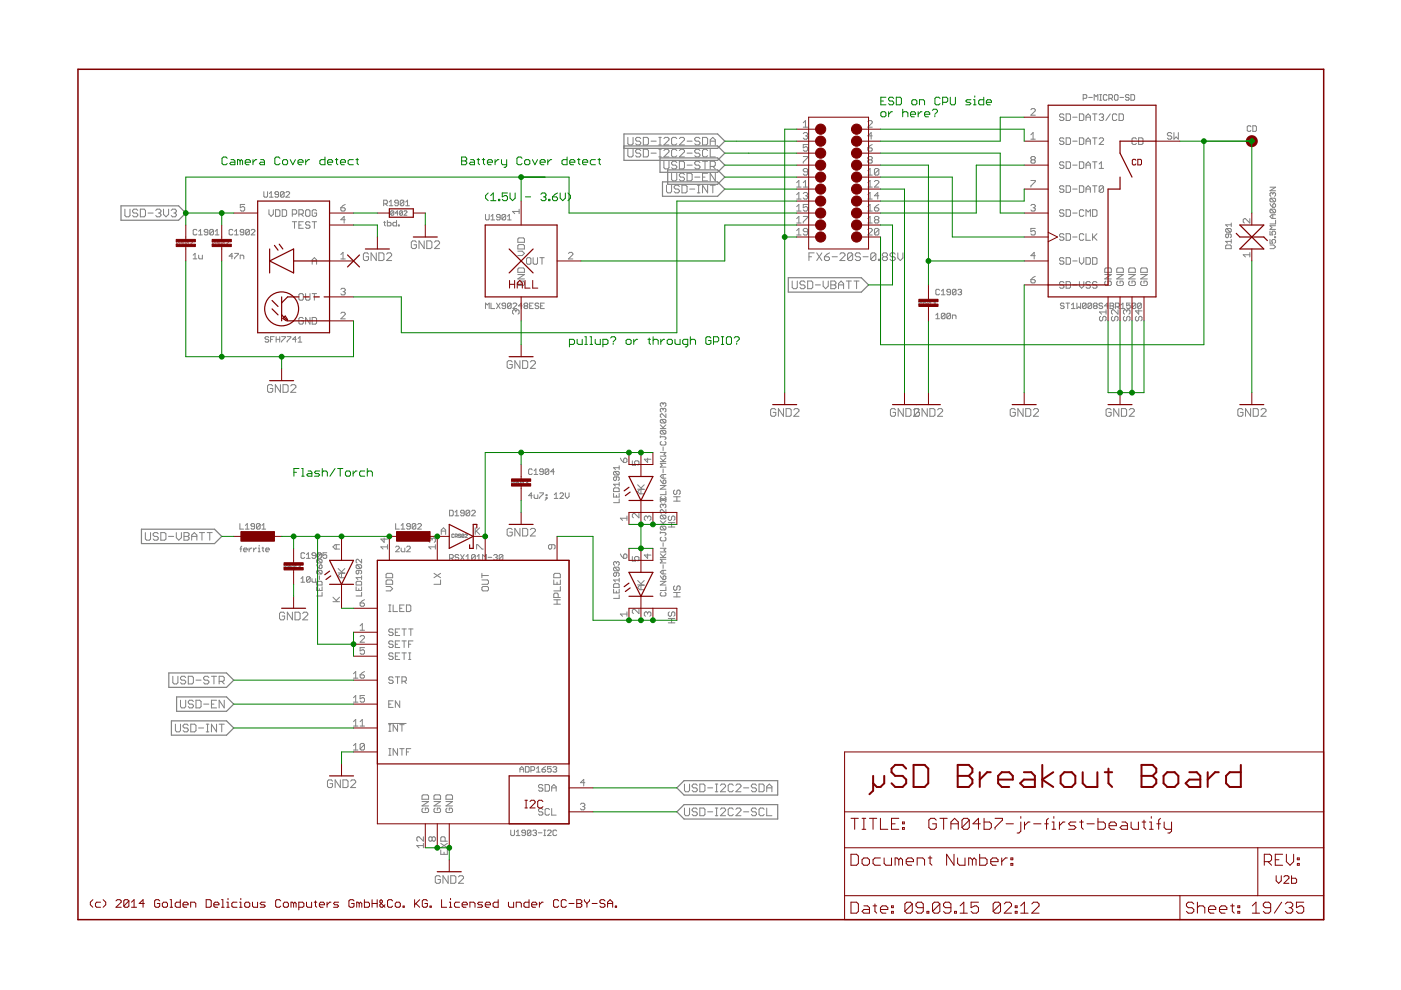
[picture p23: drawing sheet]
<svg xmlns="http://www.w3.org/2000/svg" width="297mm" height="210mm" viewBox="0 0 297 210" stroke-linecap="round" stroke-linejoin="round" font-family="sans-serif">
<g fill="none" stroke="#808080" stroke-width=".21">
<path d="M133.1 29.1v1.4l.3 .2h.5l.3-.2v-1.4M133.1 31.6v1.4l.3 .3h.5l.3-.3v-1.4M135.8 29.4l-.2-.3h-.6l-.2 .3v.3l.2 .2h.6l.2 .3v.3l-.2 .2h-.6l-.2-.2M135.8 31.9l-.2-.3h-.6l-.2 .3v.3l.2 .3h.6l.2 .2v.3l-.2 .3h-.6l-.2-.3M136.4 29.1h.8l.3 .3v1.1l-.3 .2h-.8zM136.4 31.6h.8l.3 .3v1.1l-.3 .3h-.8zM138 29.9h1.1M138 32.5h1.1M139.7 30.7h.5M139.7 29.1h.5M139.7 33.3h.5M139.7 31.6h.5"/>
<path d="M139.9 29.1v1.6M139.9 31.6v1.7M140.8 31.9l.2-.3h.6l.2 .3v.3l-1 1.1h1M140.8 29.4l.2-.3h.6l.2 .3v.3l-1 1h1M140.8 34.2v1.4l.2 .2h.6l.2-.2v-1.4M141.3 39.3v1.3l.3 .3h.5l.3-.3v-1.3M142.4 36.7v1.4l.3 .3h.5l.3-.3v-1.4M143.5 34.5l-.3-.3h-.5l-.3 .3v.2l.3 .3h.5l.3 .3v.3l-.3 .2h-.5l-.3-.2M143.5 29.4l-.3-.3h-.5l-.3 .3v1.1l.3 .2h.5l.3-.2M143.5 31.9l-.3-.3h-.5l-.3 .3v1.1l.3 .3h.5l.3-.3M144 29.4l.3-.3h.5l.3 .3v.3l-1.1 1h1.1M144 39.5l-.2-.2h-.6l-.3 .2v.3l.3 .3h.6l.2 .3v.2l-.2 .3h-.6l-.3-.3"/>
<path d="M144 31.9l.3-.3h.5l.3 .3v.3l-1.1 1.1h1.1M144 34.2h.8l.3 .3v1.1l-.3 .2h-.8zM144.6 39.3h.8l.3 .2v1.1l-.3 .3h-.8zM145.1 37l-.3-.3h-.5l-.3 .3v.3l.3 .2h.5l.3 .3v.3l-.3 .3h-.5l-.3-.3M145.7 29.9h1M145.7 35h1M145.7 36.7h.8l.2 .3v1.1l-.2 .3h-.8zM145.7 32.5h1M147.3 37.5h1.1M147.8 39.3h.6M148.1 39.3v1.6M148.4 29.4l-.3-.3h-.5l-.3 .3v.3l.3 .2h.5l.3 .3v.3l-.3 .2h-.5l-.3-.2"/>
<path d="M148.4 34.5l-.3-.3h-.5l-.3 .3v.2l.3 .3h.5l.3 .3v.3l-.3 .2h-.5l-.3-.2M148.4 31.9l-.3-.3h-.5l-.3 .3v.3l.3 .3h.5l.3 .2v.3l-.3 .3h-.5l-.3-.3M148.9 29.1h.9l.2 .3v1.1l-.2 .2h-.9zM148.9 37.5h.6M148.9 34.2h1.1M149.5 34.2v1.6M150 31.9l-.2-.3h-.6l-.3 .3v1.1l.3 .3h.6l.2-.3M150 36.7h-1.1v1.7h1.1M150 39.3v1.6l-1.1-1.6v1.6M150.6 29.9h1.1M150.6 30.7v-1l.5-.6 .6 .6v1M150.6 31.6v1.7h1.1"/>
<path d="M150.6 35.3h.8l.3-.3v-.5l-.3-.3h-.8v1.6M150.6 39.3h1.1M151.1 35.3l.6 .5M151.1 39.3v1.6M151.7 36.7v1.7l-1.1-1.7v1.7M168.9 38.7l.5-.4v1.4M168.9 39.7h.9M170.3 33.2h.9v.2l-.9 1v.2M170.3 28.3l.2-.2h.5l.2 .2-.2 .5M170.3 26l.5-.4v1.4M170.3 38.7l.5-.4v1.4M170.3 27h.9"/>
<path d="M170.3 39.7h.9M170.8 28.8h.2M171 28.8l.2 .2-.2 .5h-.5l-.2-.2M171.2 30.6h-.9v.7l.5-.2 .4 .2v.5l-.2 .2h-.5l-.2-.2M171.2 36.4h-.7l-.2-.2 .2-.5h.5l.2 .3v.9l-.2 .2h-.5l-.2-.2M184 31.3h.7l.2 .5-.2 .2h-.5l-.2-.2zM184 25.8l.2-.2h.5l.2 .2v.2l-.9 1h.9M184 37.1h.9M184 36.2l.5-.5v1.4M184 38.7l.5-.4v1.4M184 39.7h.9M184.2 33.9l-.2 .2 .2 .5h.5l.2-.2-.2-.5"/>
<path d="M184.2 33.9l-.2-.2 .2-.5h.5l.2 .2-.2 .5M184.2 33.9h.5M184.9 28.8h-.9l.7-.7v1.4M184.9 30.6l-.9 .7M185.4 38.5l.2-.2h.5l.2 .2v.2l-.9 1h.9M186.3 36l-.2-.3h-.5l-.2 .3v.9M186.3 36v.9l-.2 .2h-.5l-.2-.2M186.3 36l-.9 .9M218.6 28.6l.4-.5v1.4M218.6 29.5h.9M218.6 23.3l.2-.3h.5l.2 .3v.2l-.9 .9h.9M218.6 38.3h.9v.2l-.9 .9v.3"/>
<path d="M218.8 33.9l-.2-.2 .2-.5h.5l.2 .2-.2 .5M218.8 33.9l-.2 .2 .2 .5h.5l.2-.2-.2-.5M218.8 33.9h.5M225.6 39.6l-.3-.2h-.4l-.3 .5 .3 .2h.4l.3 .5-.3 .2h-.4l-.3-.2M225.6 29.5l-.3-.3h-.4l-.3 .5 .3 .2h.4l.3 .5-.3 .2h-.4l-.3-.2M225.6 24.4l-.3-.2h-.4l-.3 .4 .3 .2h.4l.3 .5-.3 .2h-.4l-.3-.2M225.6 34.5l-.3-.2h-.4l-.3 .5 .3 .2h.4l.3 .5-.3 .2h-.4l-.3-.2M226 29.2h.7l.3 .3v.9l-.3 .2h-.7zM226 24.2h.7l.3 .2v.9l-.3 .2h-.7zM226 34.3h.7l.3 .2v1l-.3 .2h-.7zM226 39.4h.7l.3 .2v1l-.3 .2h-.7zM227.4 29.9h1"/>
<path d="M227.4 24.8h1M227.4 35h1M228.9 29.2h.7l.2 .3v.9l-.2 .2h-.7zM228.9 24.2h.7l.2 .2v.9l-.2 .2h-.7zM228.9 34.3h.7l.2 .2v1l-.2 .2h-.7zM228.9 39.4h.7l.2 .2v1l-.2 .2h-.7zM229.7 20.8h.5l.2-.1v-.4l-.2-.2h-.5v1.2M230.3 25.5v-.9l.4-.4 .5 .4v.9M230.3 30.6v-.9l.4-.5 .5 .5v.9M230.3 35.7v-.9l.4-.5 .5 .5v.9M230.3 29.9h.9M230.3 24.8h.9"/>
<path d="M230.3 35h.9M230.8 20.7h.8M231.6 29.2h1M231.6 24.2h1M231.6 39.4h1M231.6 34.3h1M232 21.3v-1.2l.4 .4 .4-.4v1.2M232.1 24.2v1.3M232.1 29.2v1.4M232.1 34.3v1.4M232.1 39.4v1.4M233 24.4l.3-.2h.4l.3 .2-.3 .4"/>
<path d="M233 29.5l.3-.3h.4l.3 .3v.2l-1 .9h1M233 35.7h1M233 34.8l.5-.5v1.4M233.2 20.1h.4M233.2 21.3h.4M233.4 20.1v1.2M233.5 24.8h.2M233.7 24.8l.3 .3-.3 .4h-.4l-.3-.2M234 39.6v1l-.3 .2h-.4l-.3-.2M234 39.6l-1 1M234 39.6l-.3-.2h-.4l-.3 .2v1M234.7 20.3l-.2-.2h-.4l-.2 .2v.7l.2 .3h.4l.2-.3"/>
<path d="M235.1 20.8h.6l.2-.1v-.4l-.2-.2h-.6v1.2M235.4 24.2l-.9 1.3M235.5 20.8l.4 .5M236.5 20.1h.4l.1 .2v.7l-.1 .3h-.4l-.2-.3v-.7zM236.8 24.4l-.2-.2h-.5l-.2 .2v.9l.2 .2h.5l.2-.2M237.3 24.2h.7l.2 .2v.9l-.2 .2h-.7zM237.4 20.7h.8M239.4 20.3l-.2-.2h-.4l-.2 .4 .2 .2h.4l.2 .3-.2 .3h-.4l-.2-.3M239.8 20.1h.6l.2 .2v.7l-.2 .3h-.6zM240.9 29.5l-.2-.3h-.5l-.2 .3v.9l.2 .2h.5l.2-.2M241.4 29.2h.7l.2 .3v.9l-.2 .2h-.7zM248.4 28.3l-.2-.2h-.5l-.2 .5 .2 .2h.5l.2 .5-.2 .2h-.5l-.2-.2"/>
<path d="M248.9 28.1v1.4l.5-.5 .4 .5v-1.4M265.2 26.9l-.2-.2h-.4l-.2 .2v.7l.2 .3h.4l.2-.3M265.6 26.7h.6l.2 .2v.7l-.2 .3h-.6zM269.3 39.7h1.1l-1.1 .7h1.1M26.5 44.3v1.4l.3 .3h.5l.3-.3v-1.4M29.2 44.6l-.3-.3h-.5l-.3 .3v.3l.3 .3h.5l.3 .2v.3l-.3 .3h-.5l-.3-.3M29.8 44.3h.8l.2 .3v1.1l-.2 .3h-.8zM31.4 45.2h1.1M33 44.6l.3-.3h.5l.3 .3v.3l-.3 .3M33.6 45.2h.2M33.8 45.2l.3 .2v.3l-.3 .3h-.5l-.3-.3M34.7 44.3v1.1l.5 .6 .6-.6v-1.1"/>
<path d="M36.3 44.6l.3-.3h.5l.3 .3v.3l-.3 .3M36.9 45.2h.2M37.1 45.2l.3 .2v.3l-.3 .3h-.5l-.3-.3M38 51.2l-.1-.2h-.4l-.1 .2v.6M38 51.2v.6l-.1 .2-.5-.2M38 51.2l-.6 .6M38.9 51.5h-.6l.5-.5v1M39.9 51.2l-.5-.2-.1 .2v.6M39.9 51.2v.6l-.2 .2-.4-.2M39.9 51.2l-.6 .6M40.2 51.2l.2-.2 .4 .2-.6 .8h.6M41 54.1l.4-.4v1.2"/>
<path d="M41 54.9h.7M41.7 48.8l-.1-.2h-.5l-.1 .2v.8l.1 .2h.5l.1-.2M42.1 49.8h.8M42.1 54.1v.6l.2 .2h.6v-.8M42.1 49l.4-.4v1.2M44.1 49.2h-.6l-.2-.2 .2-.4h.4l.2 .2v.8l-.2 .2h-.4l-.2-.2M45.3 48.8v.8l-.2 .2h-.4l-.2-.2M45.3 48.8l-.2-.2h-.4l-.2 .2v.8M45.3 48.8l-.8 .8M45.6 51.2l-.1-.2h-.3l-.2 .2v.6M45.6 51.2v.6l-.1 .2-.5-.2M45.6 51.2l-.6 .6"/>
<path d="M45.6 49.8h.8M45.6 49l.4-.4v1.2M46.6 51.5h-.6l.4-.5v1M47.5 51.2l-.5-.2-.1 .2v.6M47.5 51.2v.6l-.2 .2-.4-.2M47.5 51.2l-.6 .6M47.8 51.2l.2-.2 .5 .2-.7 .8h.7M49.4 48.8l-.2-.2h-.4l-.2 .2v.8l.2 .2h.4l.2-.2M49.4 54.3h-.8l.6-.6v1.2M49.7 49.8h.8M49.7 53.7h.8v.2l-.8 .8v.2M49.7 49l.4-.4v1.2"/>
<path d="M50.9 54.9v-.8h.6l.2 .2v.6M51.7 49.2h-.6l-.2-.2 .2-.4h.4l.2 .2v.8l-.2 .2h-.4l-.2-.2M51.9 43.3h-1v.7l.7-.2 .3 .2v.5l-.3 .2h-.4l-.3-.2M52.9 48.8v.8l-.2 .2h-.4l-.2-.2M52.9 48.8l-.2-.2h-.4l-.2 .2v.8M52.9 48.8l-.8 .8M53.3 48.8l.1-.2h.4l.2 .2v.2l-.7 .8h.7M55.9 40.6v1l.2 .2h.4l.2-.2v-1M57 44.5v.9l.5 .5 .5-.5v-.9M57.1 41.8h.8M57.1 41l.4-.4v1.2M58.4 44.5h.7l.3 .2v.9l-.3 .3h-.7z"/>
<path d="M59.1 41.2h-.6l-.2-.2 .2-.4h.4l.2 .2v.8l-.2 .2h-.4l-.2-.2M59.8 44.5h.7l.3 .2v.9l-.3 .3h-.7zM60.2 40.8v.8l-.2 .2h-.4l-.1-.2M60.2 40.8l-.2-.2h-.4l-.1 .2v.8M60.2 40.8l-.7 .8M60.6 40.8l.2-.2h.4l.2 .2v.2l-.8 .8h.8M62 45.4h.7l.2-.2v-.5l-.2-.2h-.7v1.4M62 47h.9M62.4 47v1.4M63.4 47.7h.4M63.4 45.4h.7l.2-.2v-.5l-.2-.2h-.7v1.4M63.8 45.4l.5 .5"/>
<path d="M64.3 47h-.9v1.4h.9M65 44.5h.5l.2 .2v.9l-.2 .3h-.5l-.2-.3v-.9zM65.7 47.2l-.2-.2h-.5l-.2 .5 .2 .2h.5l.2 .5-.2 .2h-.5l-.2-.2M66.2 56v-.9l.5-.5 .4 .5v.9M66.2 55.3h.9M66.2 47h.9M66.7 47v1.4M67.1 44.7l-.2-.2h-.5l-.2 .2v.9l.2 .3h.5l.2-.3v-.4h-.4M72.3 44h.7l.2 .5-.2 .2h-.5l-.2-.2zM72.3 54.9h.9M72.3 54l.4-.5v1.4M73.2 46.6h-.9l.7-.7v1.4"/>
<path d="M73.2 43.3l-.9 .7M78.1 53.9l-.2-.3h-.6l-.3 .3v1.1l.3 .2h.6l.2-.2v-.6h-.5M79.8 53.6v1.6l-1.1-1.6v1.6M80.3 53.6h.8l.3 .3v1.1l-.3 .2h-.8zM81.3 43.2h.6l.2-.2v-.3l-.2-.3h-.6v1.2M81.3 47.1h.4M81.5 46.9v.8l.2 .2M81.7 43.2l.4 .4M82 53.9l.2-.3h.6l.2 .3v.3l-1 1h1M82.1 46.7v1.2h.6l.2-.2v-.4l-.2-.2h-.6M82.5 42.8l.4-.4v1.2M82.5 43.6h.8"/>
<path d="M83.5 44.9l-.2-.2-.5 .2v.6M83.5 44.9v.6l-.2 .1-.5-.1M83.5 44.9l-.7 .6M84.1 46.7v1.2h-.6l-.2-.2v-.4l.2-.2h.6M84.4 45.2h-.6l.5-.5v.9M84.5 47.7h.1v.2h-.1zM84.5 43h-.6l-.2-.2 .2-.4h.4l.2 .3v.7l-.2 .2h-.4l-.2-.2M85.3 44.9l-.1-.2-.5 .2v.6M85.3 44.9v.6l-.1 .1-.5-.1M85.3 44.9l-.6 .6M85.6 42.7l-.2-.3h-.4l-.1 .3v.7M85.6 42.7v.7l-.2 .2h-.4l-.1-.2"/>
<path d="M85.6 42.7l-.7 .7M85.7 44.9l.1-.2 .5 .2-.6 .7h.6M86 43.6h.8M86 42.8l.4-.4v1.2M88.3 51.4l-.3-.3h-.5l-.3 .3v1l.3 .3h.5l.3-.3v-.5h-.5M89.9 51.1v1.6l-1.1-1.6v1.6M90.5 51.1h.8l.3 .3v1l-.3 .3h-.8zM92.1 51.4l.3-.3h.5l.3 .3v.2l-1.1 1.1h1.1M102.9 45.5v.9l.2 .2h.4l.2-.2v-.9M104.1 46.6h.8M104.1 45.9l.4-.4v1.1M106 46.1h-.5l-.2-.2 .2-.4h.4l.1 .2v.7l-.1 .2h-.4l-.2-.2"/>
<path d="M107.2 45.7v.7l-.2 .2h-.4l-.2-.2M107.2 45.7l-.2-.2h-.4l-.2 .2v.7M107.2 45.7l-.8 .7M107.6 46.6h.8M107.6 45.9l.4-.4v1.1M109.8 58.2h1.4l-1.4 .9h1.4M109.8 57l.2-.2h1l.2 .2v.7h-1.4zM109.8 53.3h.9l.5 .4-.5 .5h-.9M109.8 52.1l.2-.2h1l.2 .2v.7h-1.4zM109.8 50.7l.2-.3h1l.2 .3v.7h-1.4zM110 59.6l-.2 .2v.5l.2 .2h1l.2-.2v-.5l-.2-.2h-.5v.5M110.1 44.4v.9"/>
<path d="M110.1 44.8h-1.4l.4 .5M111.6 54.9l.3-.3h.4l.3 .3v.9l-.3 .2h-.4l-.3-.2zM113 54.6v1.2l.3 .2h.4l.3-.2v-1.2M114.4 54.6h1M114.9 54.6v1.4M120.5 53.7l.3-.2h.4l.3 .2v.3l-1 .9h1M146.2 40.1h1.1M147.8 40.9h.6M168 59.6v1.3l.2 .3h.6l.2-.3v-1.3M168.9 49.8h.9M168.9 44.7h.9M168.9 41.3l.5-.5v1.4"/>
<path d="M168.9 43.8l.5-.5v1.4M168.9 46.4l.5-.5v1.4M168.9 48.9l.5-.5v1.4M168.9 42.2h.9M168.9 47.3h.9M170.3 41l.2-.2h.5l.2 .2-.2 .5M170.3 45.9h.9v.2l-.9 1v.2M170.7 59.9l-.3-.3h-.5l-.3 .3v.2l.3 .3h.5l.3 .3v.2l-.3 .3h-.5l-.3-.3M170.8 41.5h.2M171 41.5l.2 .2-.2 .5h-.5l-.2-.2M171.2 49.1h-.7l-.2-.2 .2-.5h.5l.2 .3v.9l-.2 .2h-.5l-.2-.2M171.2 43.3h-.9v.7l.5-.2 .4 .2v.5l-.2 .2h-.5l-.2-.2"/>
<path d="M171.2 59.6h.8l.3 .3v1l-.3 .3h-.8zM171.5 54.4h.6M172.6 53.6h-1.1v1.6M173.2 53.6l1 1.6M174.2 53.6l-1 1.6M174.5 59.6v1.1l.5 .5 .6-.5v-1.1M174.8 54.4h.8l.3 .3v.3l-.3 .2h-.5l-.3-.2zM175.9 53.6l-1.1 .8M176.1 59.6h.9l.2 .3v.2l-.2 .3 .2 .3v.2l-.2 .3h-.9zM176.4 54.4h1.1M178.1 53.9l.2-.3h.6l.3 .3v.3l-1.1 1h1.1M179.4 59.6h1.1"/>
<path d="M180 59.6v1.6M180.8 53.9l-.3-.3h-.5l-.3 .3v1.1M180.8 53.9v1.1l-.3 .2h-.5l-.3-.2M180.8 53.9l-1.1 1.1M181.1 59.6h1M181.6 59.6v1.6M182.4 53.9l-.2-.3h-.6l-.3 .3v.3l.3 .2h.6l.2 .3v.3l-.2 .2h-.6l-.3-.2M183 54.4h1.1M184 48.7l.2-.3h.5l.2 .3v.2l-.9 .9h.9M184 44.7h.9M184 41.3l.5-.5v1.4M184 43.8l.5-.5v1.4"/>
<path d="M184 46.4l.5-.5v1.4M184 42.2h.9M184 47.3h.9M185.4 44h.7l.2 .5-.2 .2h-.5l-.2-.2zM185.6 46.6l-.2-.2 .2-.5h.5l.2 .2-.2 .5M185.6 46.6l-.2 .2 .2 .5h.5l.2-.2-.2-.5M185.6 46.6h.5M185.7 53.9l-.3-.3h-.5l-.3 .3v1.1M185.7 53.9v1.1l-.3 .2h-.5l-.3-.2M185.7 53.9l-1.1 1.1M186.2 55h.3v.2h-.3zM186.3 48.7v.9l-.2 .2h-.5l-.2-.2"/>
<path d="M186.3 48.7l-.2-.3h-.5l-.2 .3v.9M186.3 41.5h-.9l.7-.7v1.4M186.3 43.3l-.9 .7M186.3 48.7l-.9 .9M187.3 54.4l-.2-.2v-.3l.2-.3h.6l.3 .3v.3l-.3 .2M187.3 54.4h.6M187.3 54.4l-.2 .3v.3l.2 .2h.6l.3-.2v-.3l-.3-.3M189.8 53.9l-.3-.3h-.5l-.3 .3v.3l.3 .2h.5l.3 .3v.3l-.3 .2h-.5l-.3-.2M190.4 53.6v1.1l.5 .5 .5-.5v-1.1M218.6 43.6l.2-.3h.5l.2 .3-.2 .4M218.6 59.3h.7l.2 .5-.2 .2h-.5l-.2-.2zM219 44h.3"/>
<path d="M219.3 44l.2 .3-.2 .4h-.5l-.2-.2M219.5 48.4h-.9v.7l.7-.2 .2 .2v.5l-.2 .2h-.5l-.2-.2M219.5 54.2h-.9l.7-.7v1.4M219.5 58.6l-.9 .7M225.6 44.7l-.3-.2h-.4l-.3 .4 .3 .3h.4l.3 .4-.3 .3h-.4l-.3-.3M225.6 49.8l-.3-.2h-.4l-.3 .4 .3 .2h.4l.3 .5-.3 .2h-.4l-.3-.2M225.6 54.9l-.3-.3h-.4l-.3 .5 .3 .2h.4l.3 .5-.3 .2h-.4l-.3-.2M225.6 59.9l-.3-.2h-.4l-.3 .5 .3 .2h.4l.3 .5-.3 .2h-.4l-.3-.2M226 44.5h.7l.3 .2v.9l-.3 .3h-.7zM226 49.6h.7l.3 .2v.9l-.3 .2h-.7zM226 54.6h.7l.3 .3v.9l-.3 .2h-.7zM226 59.7h.7l.3 .2v1l-.3 .2h-.7z"/>
<path d="M227.4 45.2h1M227.4 55.3h1M227.4 50.2h1M227.4 40.1h1M228.9 54.6v1l.4 .4 .5-.4v-1M228.9 59.7v.9l.4 .5 .5-.5v-.9M229.8 44.7l-.2-.2h-.5l-.2 .2v.9l.2 .3h.5l.2-.3M229.8 49.8l-.2-.2h-.5l-.2 .2v.9l.2 .2h.5l.2-.2M230.3 40.8v-.9l.4-.5 .5 .5v.9M230.3 45.9v-1.4l.4 .4 .5-.4v1.4M230.3 49.6v1.3h.9M230.3 54.6h.6l.3 .3v.9l-.3 .2h-.6z"/>
<path d="M230.3 40.1h.9M231.2 59.9l-.3-.2h-.4l-.2 .2 .2 .5h.4l.3 .2-.3 .5h-.4l-.2-.2M231.6 44.5h.7l.3 .2v.9l-.3 .3h-.7zM231.6 49.6v1.3M231.6 54.6h.7l.3 .3v.9l-.3 .2h-.7zM231.9 50.2l.7 .7M232.6 59.9l-.3-.2h-.4l-.3 .5 .3 .2h.4l.3 .5-.3 .2h-.4l-.3-.2M232.6 49.6l-1 .9M234.2 58.2h1.4l-1.4 .9h1.4M234.5 59.6l-.3 .2v.5l.3 .2h.9l.2-.2v-.5l-.2-.2h-.5v.5M234.5 56.8h.9l.2 .2v.7h-1.4v-.7zM236.8 58.2h1.4l-1.4 .9h1.4"/>
<path d="M236.8 57l.2-.2h.9l.3 .2v.7h-1.4zM237 59.6l-.2 .2v.5l.2 .2h.9l.3-.2v-.5l-.3-.2h-.4v.5M239.3 58.2h1.4l-1.4 .9h1.4M239.3 57l.2-.2h1l.2 .2v.7h-1.4zM239.5 59.6l-.2 .2v.5l.2 .2h1l.2-.2v-.5l-.2-.2h-.5v.5M241.9 57l.2-.2h.9l.2 .2v.7h-1.3zM241.9 58.2h1.3l-1.3 .9h1.3M242.1 59.6l-.2 .2v.5l.2 .2h.9l.2-.2v-.5l-.2-.2h-.5v.5M259.9 52.2l.2-.3h.7l.2 .3v.5h-1.1zM260.1 48.5h.7l.2 .1v.4l-.2 .2M260.1 48.5l-.2 .1v.4l.2 .2h.7M260.1 48.5l.7 .7"/>
<path d="M260.5 49.6v.6l-.2 .2-.4-.2v-.4l.2-.2h.7l.2 .2v.4l-.2 .2M261 47.3v.7M261 50.8v.8M261 51.2h-1.1l.4 .4M261 47.7h-1.1l.4 .3M265 54h-1.4l.5 .5M265 46.4v.9l-.9-.9-.5 .2v.5l.2 .2M265 53.6v.9M269.3 51.9h.7l.4 .4-.4 .4h-.7M269.3 49v.8h.6l-.2-.4 .2-.4h.3l.2 .2v.4l-.2 .2M269.3 50.8v.8h.6l-.2-.4 .2-.4h.3l.2 .2v.4l-.2 .2M269.3 43.2l.6 .8"/>
<path d="M269.5 42l-.2 .2v.4l.2 .2h.7M269.5 44.3l-.2 .3v.3l.2 .2h.7M269.5 42h.7l.2 .2v.4l-.2 .2M269.5 44.3h.7l.2 .3v.3l-.2 .2M269.5 44.3l.7 .8M269.5 42l.7 .8M269.9 41l-.2-.1-.4 .1v.4l.2 .2M269.9 41l.1-.1 .4 .1v.4l-.2 .2M269.9 41v.2M269.9 45.5v.8M270 43.2l.4 .2v.4l-.2 .2h-.3v-.6zM270.2 50.2h.2v.2h-.2z"/>
<path d="M270.4 46.7v.8h-1.1M270.4 47.9h-1.1l.4 .4-.4 .3h1.1M270.4 45.5h-.7l-.4 .4 .4 .4h.7M57 71.6l-.2-.2h-.4l-.2 .2 .2 .3h.4l.2 .3-.2 .3h-.4l-.2-.2M57.4 71.9h.4M58.1 71.4h-.7v1.1M58.5 71.9h.8M58.5 71.4v1.1M59.3 71.4v1.1M59.7 71.4h.8v.2l-.8 .7v.2M60.9 71.4h.8v.2l-.8 .7v.2M62.8 71.9h-.8l.6-.5v1.1"/>
<path d="M63.2 72.5h.8M63.2 71.8l.4-.4v1.1M63.4 62.5l.2-.2h.5l.2 .2v.9l-.2 .2h-.5l-.2-.2zM64.3 67.5l-.2-.2h-.5l-.2 .2v1l.2 .2h.5l.2-.2v-.5h-.5M64.8 62.3v1.1l.2 .2h.5l.2-.2v-1.1M65.7 67.3v1.4l-.9-1.4v1.4M66.2 67.3h.7l.2 .2v1l-.2 .2h-.7zM66.2 62.3h.9M66.7 62.3v1.3M72.3 66.4l.2-.2h.5l.2 .2v.3l-.9 .9h.9M72.3 61.4l.2-.3h.5l.2 .3-.2 .4M72.7 61.8h.3"/>
<path d="M73 61.8l.2 .3-.2 .4h-.5l-.2-.2M102.9 65.4v-1.1l.4 .3 .4-.3v1.1M104.1 64.3v1.1h.8M105.3 64.3l.7 1.1M106 64.3l-.7 1.1M107.2 64.9h-.6l-.2-.3 .2-.3h.4l.2 .2v.7l-.2 .2h-.4l-.2-.2M108.4 64.5l-.2-.2h-.4l-.2 .2v.7M108.4 64.5v.7l-.2 .2h-.4l-.2-.2M108.4 64.5l-.8 .7M108.6 76.8l-.3-.3h-.5l-.3 .3v1l.3 .3h.5l.3-.3v-.5h-.5M108.8 64.5l.2-.2h.3l.3 .2v.1l-.8 .8h.8M109.4 65.9l.2-.2 .5 .2v.5l-.3 .2"/>
<path d="M109.4 65.9l-.3-.2-.4 .2v.5l.2 .2M109.4 65.9v.2M110.2 76.5v1.6l-1-1.6v1.6M110.7 64.9h-.8l.6-.6v1.1M110.8 76.5h.8l.3 .3v1l-.3 .3h-.8zM111.3 64.9l-.2-.3 .2-.3h.4l.2 .2-.2 .4M111.3 64.9h.4M111.3 64.9l-.2 .1 .2 .4h.4l.2-.2-.2-.3M112.3 64.9h.4M112.4 76.8l.3-.3h.5l.3 .3v.2l-1.1 1.1h1.1M113.1 64.3h-.8v1.1h.8M114.2 64.5l-.2-.2h-.4l-.1 .3 .1 .3h.4l.2 .3-.2 .2h-.4l-.1-.2"/>
<path d="M114.6 64.9h.4M115.4 64.3h-.8v1.1h.8M172.9 60.4h1M176.1 60.4h.9M177.8 60.4h1.1M177.8 61.2v-1.1l.5-.5 .6 .5v1.1M195.5 63.9l-.2-.2h-.3l-.2 .2v.6M195.5 63.9v.6l-.2 .2-.5-.2M195.5 63.9l-.7 .6M195.8 64.2h.5l.1 .3-.1 .2h-.4zM196.4 63.7l-.6 .5M197.3 63.9l-.1-.2h-.3l-.2 .2v.6"/>
<path d="M197.3 63.9v.6l-.1 .2h-.3l-.2-.2M197.3 63.9l-.6 .6M197.7 63.9l.1-.2h.3l.2 .2-.2 .3M198 64.2h.1M198.1 64.2l.2 .2-.2 .3h-.3l-.1-.2M198.4 66.8l.4-.4v1.2M198.4 67.6h.8M199.2 61.5l-.2-.2h-.4l-.2 .2v.8l.2 .2h.4l.2-.2M199.6 62.5h.8M199.6 61.7l.4-.4v1.2M200.4 66.6v.8l-.2 .2h-.4l-.2-.2M200.4 66.6l-.2-.2h-.4l-.2 .2v.8"/>
<path d="M200.4 66.6l-.8 .8M201.5 66.6v.8l-.2 .2h-.3l-.3-.2M201.5 66.6l-.2-.2h-.3l-.3 .2v.8M201.5 61.9h-.5l-.3-.2 .3-.4h.3l.2 .2v.8l-.2 .2h-.3l-.3-.2M201.5 66.6l-.8 .8M201.9 67.6v-.8h.6l.2 .2v.6M202.7 61.5l-.2-.2h-.4l-.2 .2v.8M202.7 61.5v.8l-.2 .2h-.4l-.2-.2M202.7 61.5l-.8 .8M203.1 61.5l.2-.2h.4l.2 .2-.2 .4M203.5 61.9h.2M203.7 61.9l.2 .2-.2 .4h-.4l-.2-.2"/>
<path d="M225.6 64.5l-.2-.2h-.4l-.2 .3 .2 .3h.4l.2 .3-.2 .2h-.4l-.2-.2M226 64.3h.8M226.4 64.3v1.1M227.2 65.4h.7M227.2 64.6l.4-.3v1.1M227.4 60.4h1M228.3 64.3v1.1l.4-.4 .4 .4v-1.1M230.3 64.5l-.2-.2h-.4l-.2 .2v.7M230.3 64.5v.7l-.2 .2h-.4l-.2-.2M230.3 64.5l-.8 .7M231.5 64.5l-.3-.2h-.3l-.2 .2v.7M231.5 64.5v.7l-.3 .2h-.3l-.2-.2"/>
<path d="M231.5 64.5l-.8 .7M232 64.9l-.2-.3 .2-.3h.4l.2 .2-.2 .4M232 64.9h.4M232 64.9l-.2 .1 .2 .4h.4l.2-.2-.2-.3M233.3 67.1l-.2 .2v.5l.2 .2 .5-.2v-.5l.2-.2 .5 .2v.5l-.2 .2M233.8 64.5l-.2-.2h-.4l-.2 .2 .2 .4h.4l.2 .1-.2 .4h-.4l-.2-.2M234.5 65.7v.9M234.5 66.1h-1.4l.5 .5M234.9 64.9h-.7l.6-.6v1.1M235.4 64.3h.5l.2 .2-.2 .4 .2 .3-.2 .2h-.5zM235.4 64.9h.5M235.9 67.1l-.3 .2v.5l.3 .2 .4-.2v-.5l.3-.2 .4 .2v.5l-.2 .2"/>
<path d="M236.5 65h.6l.2-.1v-.4l-.2-.2h-.6v1.1M236.9 65l.4 .4M237 65.7v.9l-.9-.9-.5 .2v.5l.3 .2M237.7 65.4h.8M237.7 64.6l.4-.3v1.1M238.4 67.1l-.2 .2v.5l.2 .2 .5-.2v-.5l.2-.2 .5 .2v.5l-.2 .2M238.9 65.9l.2-.2 .5 .2v.5l-.2 .2M238.9 65.9l-.2-.2-.5 .2v.5l.2 .2M238.9 65.9v.2M239.6 64.3h-.7v.6l.3-.3 .4 .3v.3l-.2 .2h-.3l-.2-.2M240.8 64.5l-.2-.2h-.4l-.2 .2v.7M240.8 64.5v.7l-.2 .2h-.4l-.2-.2"/>
<path d="M240.8 64.5l-.8 .7M241 67.1l-.3 .2v.5l.3 .2 .4-.2v-.5l.3-.2 .4 .2v.5l-.2 .2M241.4 65.7v.9l-.7-.7h1.4M242 64.5l-.2-.2h-.4l-.2 .2v.7M242 64.5v.7l-.2 .2h-.4l-.2-.2M242 64.5l-.8 .7M57.8 81.8l-.2-.2h-.6l-.3 .2v1.1l.3 .3h.6l.2-.3v-.5h-.5M59.5 81.6v1.6l-1.1-1.6v1.6M60 81.6h.8l.3 .2v1.1l-.3 .3h-.8zM61.6 81.8l.3-.2h.6l.2 .2v.3l-1.1 1.1h1.1M112.8 99.6l-.2-.2h-.3l-.2 .2v.8l.2 .2h.3l.2-.2M113.2 99.8l.4-.4v1.2"/>
<path d="M116.4 99.6v.8l-.2 .2h-.4l-.2-.2M116.4 99.6l-.2-.2h-.4l-.2 .2v.8M116.4 99.6l-.8 .8M130.3 99.9h.8l.2 .2v.4l-.2 .2M130.3 99.9l-.2 .2v.4l.2 .2h.8M130.3 99.9l.8 .8M131.3 98.8v.7M131.3 99.2h-1.2l.4 .3M131.5 97.1l.7 1M132.2 97.4l.3-.3 .4 .3v.4l-.2 .3h-.5zM134.1 97.7v.9h.7l-.3-.4 .3-.5h.4l.3 .2v.5l-.3 .2M137.3 97.1v1l-.7-.7h1.4"/>
<path d="M140 92.4v.4M140 92.6h1l.2 .2-.2 .4M140 97.9h1.2M140 97.1l.8 .8M140 95.9h1.2l-.4 .4 .4 .4h-1.2M140 90.9h1.2M140 90.1l.8 .8M140.2 88.9l-.2 .2v.4l.2 .2h.8M140.2 91.2l-.2 .2v.4l.2 .2h.8M140.2 93.6l-.2 .2v.4l.2 .2h.8l.2-.2v-.4l-.2-.2M140.2 88.9h.8l.2 .2v.4l-.2 .2M140.2 91.2h.8l.2 .2v.4l-.2 .2"/>
<path d="M140.2 91.2l.8 .8M140.2 88.9l.8 .8M140.6 85.6l-.2-.2-.4 .2v.4l.2 .2M140.6 86.8l-.2-.2-.4 .2v.4l.2 .2M140.6 85.6l.2-.2 .4 .2v.4l-.2 .2M140.6 86.8l.2-.2 .4 .2v.4l-.2 .2M140.6 85.6v.2M140.6 86.8v.2M140.6 94.8v.7M140.6 99.4v.8M141.2 87.7v.8l-.8-.8-.4 .2v.4l.2 .2M141.2 98.3h-1.2l.4 .4-.4 .3h1.2"/>
<path d="M141.2 97.1l-.6 .6M141.2 90.1l-.6 .6M164.5 86.9l-.3-.3h-.5l-.3 .3v1.1l.3 .3h.5l.3-.3v-.6h-.6M166.1 86.6v1.7l-1.1-1.7v1.7M166.7 86.6h.8l.2 .3v1.1l-.2 .3h-.8zM168.3 86.9l.3-.3h.5l.3 .3v.3l-1.1 1.1h1.1M189.9 86.9l-.3-.3h-.5l-.3 .3v1.1l.3 .3h.5l.3-.3v-.6h-.6M191.5 86.6v1.7l-1.1-1.7v1.7M192.1 86.6h.8l.2 .3v1.1l-.2 .3h-.8zM193.7 86.9l.3-.3h.7l.2 .3M194.1 86.6l-.2 .3v1.1l.2 .3M194.4 87.4h.5v.6l-.2 .3"/>
<path d="M194.5 86.6l.3 .3v.3l-1.1 1.1h1.1M196.6 86.6v1.7l-1.1-1.7v1.7M197.1 86.6h.9l.2 .3v1.1l-.2 .3h-.9zM198.8 86.9l.3-.3h.5l.3 .3v.3l-1.1 1.1h1.1M215.3 86.9l-.3-.3h-.5l-.3 .3v1.1l.3 .3h.5l.3-.3v-.6h-.6M216.9 86.6v1.7l-1.1-1.7v1.7M217.5 86.6h.8l.2 .3v1.1l-.2 .3h-.8zM219.1 86.9l.3-.3h.5l.3 .3v.3l-1.1 1.1h1.1M235.6 86.9l-.3-.3h-.5l-.3 .3v1.1l.3 .3h.5l.3-.3v-.6h-.6M237.2 86.6v1.7l-1.1-1.7v1.7M237.8 86.6h.8l.3 .3v1.1l-.3 .3h-.8zM239.4 86.9l.3-.3h.5l.3 .3v.3l-1.1 1.1h1.1"/>
<path d="M263.5 86.9l-.3-.3h-.5l-.3 .3v1.1l.3 .3h.5l.3-.3v-.6h-.5M265.2 86.6v1.7l-1.1-1.7v1.7M265.7 86.6h.8l.3 .3v1.1l-.3 .3h-.8zM267.4 86.9l.2-.3h.6l.2 .3v.3l-1 1.1h1M30.8 112.9v1.4l.3 .2h.5l.3-.2v-1.4M33.5 113.2l-.2-.3h-.6l-.2 .3v.3l.2 .2h.6l.2 .3v.3l-.2 .2h-.6l-.2-.2M34.1 112.9h.8l.3 .3v1.1l-.3 .2h-.8zM35.7 113.7h1.1M37.4 112.9v1.1l.5 .5 .6-.5v-1.1M39 113.7h.8M39 112.9h.8l.3 .3v.3l-.3 .2 .3 .3v.3l-.3 .2h-.8zM40.6 113.7h1.1"/>
<path d="M40.6 114.5v-1l.6-.6 .5 .6v1M42.3 112.9h1.1M42.8 112.9v1.6M43.9 112.9h1.1M44.5 112.9v1.6M50.9 116.4h.4M50.9 111v1.2h.7M51.3 115.8l-.2 .2v1M51.6 116.6h.8l-.2-.4h-.4l-.2 .2v.4l.2 .2h.4M52 111.4l.4-.4v1.2M52 112.2h.8M52.7 113.4l-.1-.1-.5 .1v.6"/>
<path d="M52.7 113.4v.6l-.1 .2-.5-.2M52.7 113.4l-.6 .6M52.8 116.2v.8M53.2 113.7l-.1-.1 .1-.3 .5 .1-.2 .3M53.2 113.7l-.1 .2 .1 .3 .5-.2-.2-.3M53.2 113.7h.3M53.4 116.2l-.6 .4M53.8 116.2v.8M54 111.6h-.6l-.2-.2 .2-.4h.4l.2 .2v.8l-.2 .2h-.4l-.2-.2M54.4 116.2l-.6 .4M54.6 113.4l-.1-.1-.5 .1v.6M54.6 113.4v.6l-.1 .2-.5-.2"/>
<path d="M54.6 113.4l-.6 .6M54.8 117h.4M54.8 116.2h.1v.8M54.9 115.6v.2M55.2 111.2v.8l-.3 .2h-.3l-.2-.2M55.2 111.2l-.3-.2h-.3l-.2 .2v.8M55.2 111.2l-.8 .8M55.5 111.4l.4-.4v1.2M55.5 116.2h.4M55.5 112.2h.8M55.6 113.3h-.7v.4l.3-.1 .4 .1v.3l-.2 .2-.5-.2M55.7 116v.8l.2 .2"/>
<path d="M56.3 116.6h.8l-.2-.4h-.4l-.2 .2v.4l.2 .2h.4M60.9 119.8l-.2-.2-.5 .2v.6M60.9 119.8v.6l-.2 .1-.5-.1M60.9 119.8l-.7 .6M61.8 119.6l-.6 .5M62.7 119.8l-.1-.2-.5 .2v.6M62.7 119.8v.6l-.1 .1-.5-.1M62.7 119.8l-.6 .6M63.1 119.8l.4-.2 .2 .2-.2 .3M64.6 117.4l-.2-.2h-.4l-.2 .2v.8l.2 .2h.4l.2-.2M65 118.4h.8M65 117.6l.4-.4v1.2"/>
<path d="M66.9 117.8h-.5l-.3-.2 .3-.4h.3l.2 .2v.8l-.2 .2h-.3l-.3-.2M67.1 119.7l.6 .8M67.3 118.6l-.2 .2v.4l.2 .2h.8M67.3 118.6h.8l.2 .2v.4l-.2 .2M67.3 118.6l.8 .8M67.7 117.6v.2M67.7 117.6l-.4-.2v.8M67.9 119.7l.4 .3v.3l-.2 .2h-.4v-.5zM68.1 117.4l.2 .2v.4l-.4 .4h-.4l-.2-.2M68.1 117.4l-.4 .2M68.1 117.4l-.2-.2h-.4l-.4 .4v.4l.2 .2M68.1 117.4v.8"/>
<path d="M68.1 117.4l-.8 .8M69.3 117.2h-.8v.6l.4-.2 .4 .2v.4l-.2 .2h-.4l-.2-.2M71.3 115.5v.9M72 115.5h-.9l-.5 .5 .5 .4h.9M75.7 119.7l-.2 .3v.3l.2 .2h.8M75.7 119.7h.8l.2 .3v.3l-.2 .2M75.7 119.7l.8 .8M76.7 118.6v.8l-.8-.8-.4 .2v.4l.2 .2M81.4 114.1v.9l-.6-.7h1.3M82.1 116h-1.3l.4 .4M82.1 115.5v.9M83.9 116l.2-.2h.4l.2 .2v.2l-.8 .8h.8"/>
<path d="M83.9 111v1.2h.8M85 116.2v.6l.2 .2h.6v-.8M85 112.2h.8M85 111.4l.4-.4v1.2M85.8 113.4l-.2-.1-.5 .1v.6M85.8 113.4v.6l-.2 .2-.5-.2M85.8 113.4l-.7 .6M86.2 116l.2-.2h.4l.2 .2v.2l-.8 .8h.8M86.2 113.7l-.1-.1 .1-.3 .5 .1-.1 .3M86.2 113.7l-.1 .2 .1 .3 .5-.2-.1-.3M86.2 113.7h.4M87 111.6h-.6l-.2-.2 .2-.4h.4l.2 .2v.8l-.2 .2h-.4l-.2-.2"/>
<path d="M87.6 113.4l-.1-.1-.5 .1v.6M87.6 113.4v.6l-.1 .2-.5-.2M87.6 113.4l-.6 .6M88.2 111.2v.8l-.2 .2h-.4l-.2-.2M88.2 111.2l-.2-.2h-.4l-.2 .2v.8M88.2 111.2l-.8 .8M88.6 113.3h-.7v.4l.5-.1 .2 .4-.2 .2-.5-.2M88.6 111.2l.2-.2h.3l.2 .2v.2l-.7 .8h.7M91.6 114.3l-.2-.2-.5 .2v.5l.2 .2M91.6 114.3l.2-.2 .5 .2v.5l-.2 .2M91.6 114.3v.2M92.3 115.5v.9"/>
<path d="M92.3 116h-1.4l.5 .4M93.6 113.3v-.9l.4-.5 .5 .5v.9M93.6 112.6h.9M95.3 108.2h.6l.2 .2v.8l-.2 .2h-.6zM95.3 118.4h.6l.2-.2v-.4l-.2-.2h-.6v1.2M95.7 118.4l.4 .4M96.3 113.4l-.2-.2-.3 .2 .1 .6 .4-.2M96.5 109.4h.8M96.5 108.6l.4-.4v1.2M96.5 113.7l.5-.1-.1-.4h-.4v.8M96.7 113.7l.3 .3M97.3 117.8l-.2-.2h-.4l-.2 .2 .2 .4h.4l.2 .2-.2 .4h-.4l-.2-.2"/>
<path d="M97.6 117.6l.8 1.2M97.7 113.4l-.4-.2-.1 .3 .4 .1 .1 .2-.1 .2-.4-.2M98.4 113.4l-.5 .4M98.4 113.4l-.4-.2-.1 .6M98.4 113.4l-.1 .6-.4-.2M98.4 117.6l-.8 1.2M98.4 108.8h-.6l-.2-.2 .2-.4h.4l.2 .2v.8l-.2 .2h-.4l-.2-.2M98.6 113.4l.1-.2 .4 .2-.5 .6h.5M98.8 118.8h.8M98.8 118l.4-.4v1.2M99.6 108.4v.8l-.2 .2h-.4l-.2-.2M99.6 108.4l-.2-.2h-.4l-.2 .2v.8"/>
<path d="M99.6 108.4l-.8 .8M100 108.4l.2-.2h.4l.2 .2v.2l-.8 .8h.8M100.8 111.9v1.4M100.8 117.8l-.2-.2h-.4l-.2 .2v.8M100.8 117.8v.8l-.2 .2h-.4l-.2-.2M100.8 117.8l-.8 .8M101 112.6l.7 .7M101 116.4v-.9h.3l.9 .9h.2M101.2 118.8h.7M101.2 118l.3-.4v1.2M101.7 111.9l-.9 .9M102.3 118.8v-1.2l.4 .4 .4-.4v1.2"/>
<path d="M103.5 118.2h.8M104.7 117.8l.2-.2h.3l.2 .2-.2 .4M105.1 118.2h.1M105.2 118.2l.2 .2-.2 .4h-.3l-.2-.2M106.6 117.8l-.2-.2h-.4l-.2 .2v.8M106.6 117.8v.8l-.2 .2h-.4l-.2-.2M106.6 117.8l-.8 .8M108.6 112.3l-.3-.3h-.5l-.3 .3v1.1l.3 .2h.5l.3-.2v-.6h-.5M109.1 102l-.5-.2-.1 .2v.6M109.1 102v.6l-.1 .2-.5-.2M109.1 102l-.6 .6M109.4 102.3h.5l.2 .3-.5 .2-.2-.2z"/>
<path d="M110.1 101.8l-.7 .5M110.2 112v1.6l-1-1.6v1.6M110.8 112h.8l.3 .3v1.1l-.3 .2h-.8zM111 102l-.2-.2-.4 .2v.6M111 102v.6l-.2 .2-.4-.2M111 102l-.6 .6M111.3 102l.5-.2 .1 .2-.1 .3M111.6 102.3h.2M111.8 102.3l.1 .1-.1 .4-.5-.2M112.4 112.3l.3-.3h.5l.3 .3v.3l-1.1 1h1.1M112.8 105.1h-.7l.5-.6v1.2M113.2 100.6h.8"/>
<path d="M113.2 104.9v.6l.2 .2h.6v-.8M114.4 104.5h.8v.2l-.8 .8v.2M115.2 100h-.6l-.2-.2 .2-.4h.4l.2 .2v.8l-.2 .2h-.4l-.2-.2M115.8 104.9h.2v.2h-.2zM115.8 105.5h.2v.2h-.2zM116 105.7l-.4 .4M117 115.5v.7l-.2 .2-.5-.2v-.5l.2-.2h1l.2 .2v.5l-.2 .2M117.5 105.7h.8M117.5 104.9l.4-.4v1.2M117.5 100h-.7l.5-.6v1.2M118.7 104.7l.2-.2h.4l.2 .2v.2l-.8 .8h.8M119.9 104.5v.8l.3 .4 .4-.4v-.8"/>
<path d="M130.1 103.7l.2-.3h.8l.2 .3v.5h-1.2zM130.1 104.6v.8h1.2v-.8M130.7 101.1v.6l-.2 .2-.4-.2v-.4l.2-.2h.8l.2 .2v.4l-.2 .2M130.7 119.3l.2-.2 .4 .2v.4l-.2 .2M130.7 119.3l-.2-.2-.4 .2v.4l.2 .2M130.7 105v.4M130.7 119.3v.2M131.3 105.8v.8h-1.2M131.3 102.3v.8M131.3 102.7h-1.2l.4 .4M131.5 117.5l.7 .9M132.2 117.7l.3-.2 .4 .2v.5l-.2 .2h-.5z"/>
<path d="M132.9 109.4v.9M132.9 109.9h-1.4l.5 .4M134.1 118v1h.7l-.3-.8 .3-.2h.4l.3 .2v.5l-.3 .3M135.2 103.7h1.4M135.2 102.8l.9 .9M135.5 108.9v.9l-1-.9-.4 .2v.5l.2 .2M135.9 103.8v.9M136.6 102.8l-.7 .7M136.6 103.8h-.9l-.5 .4 .5 .5h.9M137.3 109.6l-.2-.2-.5 .2v.5l.2 .2M137.3 109.6v.3M137.3 117.5v.9l-.7-.7h1.4"/>
<path d="M137.3 109.6l.2-.2 .5 .2v.5l-.2 .2M140 112.7v.4M140 112.9h1l.2 .2-.2 .4M140 102.9h1.2l-1.2 .8h1.2M140 101.8l.6 .8M140 118.2h1.2M140 117.4l.8 .8M140 116.2h1.2l-.4 .4 .4 .4h-1.2M140 111.2h1.2M140 110.4l.8 .8M140.2 105.3l-.2 .2v.4l.2 .2h.8l.2-.2v-.4l-.2-.2M140.2 109.2l-.2 .2v.4l.2 .2h.8"/>
<path d="M140.2 111.6l-.2 .2v.3l.2 .3h.8M140.2 113.9l-.2 .2v.4l.2 .2h.8l.2-.2v-.4l-.2-.2M140.2 109.2h.8l.2 .2v.4l-.2 .2M140.2 111.6h.8l.2 .2v.3l-.2 .3M140.2 111.6l.8 .8M140.2 109.2l.8 .8M140.6 105.9l-.2-.2-.4 .2v.4l.2 .2M140.6 107.1l-.2-.2-.4 .2v.4l.2 .2M140.6 102l.4-.2 .2 .2v.4l-.2 .2h-.4zM140.6 105.9l.2-.2 .4 .2v.4l-.2 .2M140.6 107.1l.2-.2 .4 .2v.4l-.2 .2M140.6 100.6v.8"/>
<path d="M140.6 105.9v.2M140.6 107.1v.2M140.6 115.1v.7M140.6 119.7v.8M141.2 108.1v.7l-.8-.7-.4 .1v.4l.2 .2M141.2 104.1v.8h-1.2M141.2 100.6h-.8l-.4 .4 .4 .4h.8M141.2 118.6h-1.2l.4 .4-.4 .4h1.2M141.2 117.4l-.6 .6M141.2 110.4l-.6 .6M141.7 111.7h1.4M141.7 110.8h1.4"/>
<path d="M141.9 109.4l-.2 .2v.5l.5 .2 .2-.2v-.5l.5-.2 .2 .2v.5l-.2 .2M142.4 110.8v.9M142.8 106.3h1.4M142.8 105.3h1.4M143 103.9l-.2 .2v.5l.5 .2 .2-.2v-.5l.5-.2 .2 .2v.5l-.2 .2M143.5 105.3v1M60.3 130.1l-.2-.3h-.6l-.2 .3v1l.2 .3h.6l.2-.3v-.5h-.5M61.2 120.1h.5l.1 .3-.5 .1zM62 129.8v1.6l-1.1-1.6v1.6M62.5 129.8h.9l.2 .3v1l-.2 .3h-.9zM63.4 120.1h.1M63.5 120.1l.2 .1-.2 .3-.4-.1"/>
<path d="M63.8 122.7l.4-.4v1.1M63.8 123.4h.8M64.2 130.1l.3-.3h.5l.3 .3v.2l-1.1 1.1h1.1M65.8 122.5v.8l-.2 .1h-.4l-.2-.1M65.8 122.5l-.2-.2h-.4l-.2 .2v.8M65.8 122.5l-.8 .8M66.1 122.7v.6l.3 .1h.5v-.7M67.1 124.4v.8h1.2v-.8M67.1 123.4l.2-.1h.8l.2 .1v.6h-1.2zM67.3 120.9l-.2 .2v.4l.2 .2h.8M67.3 120.9h.8l.2 .2v.4l-.2 .2M67.3 120.9l.8 .8"/>
<path d="M67.7 122.1v.8M67.7 124.8v.4M68.3 125.6v.8h-1.2M70.6 127.6h1.4M70.6 126.6l.9 1M71.7 121.5h1.4M71.7 120.5l.9 1M72 126.6l-.7 .7M72.4 121.6v.9M73.1 121.6h-.9l-.5 .4 .5 .5h.9M73.1 120.5l-.7 .7M75.5 124.4v.8h1.2v-.8"/>
<path d="M75.7 123.3h.8l.2 .1v.6h-1.2v-.6zM76.1 120.9v.6l-.2 .2-.4-.2v-.4l.2-.2h.8l.2 .2v.4l-.2 .2M76.1 124.8v.4M76.3 127.8h.7l.3 .5-.3 .2h-.4l-.3-.2zM76.3 132.7l.5-.5v1.4M76.3 135l.3-.2h.4l.3 .2v.2l-1 1h1M76.3 133.6h1M76.7 125.6v.8h-1.2M76.7 122.5h-1.2l.4 .4M76.7 122.1v.8M77.3 127.1l-1 .7M77.3 137.3h-1v.7l.5-.2 .5 .2v.5l-.3 .2h-.4l-.3-.2"/>
<path d="M81.9 121.8l.2-.2h.9l.2 .2v.7h-1.3zM81.9 123.2l.2-.2h.9l.2 .2v.7h-1.3zM81.9 124.4h.9l.4 .4-.4 .5h-.9M82.4 129.7h.5M82.4 128.3h.5M82.7 128.3v1.4M83.4 136.1l-.3-.2h-.4l-.3 .2 .3 .5h.4l.3 .2-.3 .5h-.4l-.3-.2M83.4 133.6l-.3-.3h-.4l-.3 .3 .3 .4h.4l.3 .3-.3 .4h-.4l-.3-.2M83.4 128.3v1.4h.9M83.4 138.7l-.3-.3h-.4l-.3 .3 .3 .4h.4l.3 .3-.3 .4h-.4l-.3-.2M83.8 134h.5M83.8 136.6h.5"/>
<path d="M83.8 139.1h.5M84.8 129h.4M84.8 133.3h-1v1.4h1M84.8 135.9h-1v1.4h1M84.8 138.4h-1v1.4h1M85.2 133.3h.9M85.2 135.9h.9M85.2 138.4h.9M85.7 128.3h-.9v1.4h.9M85.7 133.3v1.4M85.7 135.9v1.4M85.7 138.4v1.4"/>
<path d="M86.2 128.3h.7l.2 .2v.9l-.2 .3h-.7zM86.6 133.3h1M86.6 136.6h.5M86.6 138.4h.5M86.6 139.8h.5M86.9 138.4v1.4M87.1 133.3v1.4M87.6 135.9h-1v1.4M92 121.6l1.4 .9M93.4 123v.9h-1.4M93.4 121.6l-1.4 .9M102.2 123h1.1l.3 .2v.5l-.3 .2h-1.1"/>
<path d="M102.2 124.6l.2-.2h.9l.3 .2v.5l-.3 .2h-.9l-.2-.2zM102.2 121.6v.9M102.2 122h1.4M117.4 123v.9h1.4v-.9M117.4 121.8l.2-.2h1l.2 .2v.7h-1.4zM117.4 128.1h1.4M117.4 127.2h1.4M118.1 123.4v.5M118.1 127.2v.9M118.3 126.7v-.7l-.2-.2h-.5l-.2 .2v.7h1.4M118.8 124.4v.9h-1.4M130.1 124.9v.8h1.2v-.8"/>
<path d="M130.1 124l.2-.2h.8l.2 .2v.5h-1.2zM130.3 120.2h.8l.2 .3v.3l-.2 .2M130.3 120.2l-.2 .3v.3l.2 .2h.8M130.3 120.2l.8 .8M130.7 121.4v.6l-.2 .2-.4-.2v-.4l.2-.2h.8l.2 .2v.4l-.2 .2M130.7 125.3v.4M131.3 123h-1.2l.4 .4M131.3 122.6v.8M131.3 126.1v.8h-1.2M132.9 129.7v1M132.9 130.2h-1.4l.5 .5M135.2 124h1.4"/>
<path d="M135.2 123.1l.9 .9M135.5 129.2v.9l-1-.9-.4 .2v.5l.2 .2M135.9 124.1v.9M136.6 123.1l-.7 .7M136.6 124.1h-.9l-.5 .5 .5 .4h.9M137.3 130v.2M137.3 130l-.2-.3-.5 .3v.4l.2 .3M137.3 130l.2-.3 .5 .3v.4l-.2 .3M140 123.3h1.2l-1.2 .7h1.2M140 122.1l.6 .8M140.2 125.6l-.2 .2v.4l.2 .2h.8l.2-.2v-.4l-.2-.2M140.6 122.3l.4-.2 .2 .2v.4l-.2 .2h-.4z"/>
<path d="M140.6 120.9v.8M141.2 124.4v.8h-1.2M141.2 120.9h-.8l-.4 .4 .4 .4h.8M141.7 132.1h1.4M141.7 131.1h1.4M141.9 129.7l-.2 .3v.4l.5 .3 .2-.3v-.4l.5-.3 .2 .3v.4l-.2 .3M142.4 131.1v1M142.8 126.6h1.4M142.8 125.6h1.4M143 124.2l-.2 .3v.4l.5 .3 .2-.3v-.4l.5-.3 .2 .3v.4l-.2 .3M143.5 125.6v1M36.6 143.4v1.3l.3 .3h.5l.3-.3v-1.3"/>
<path d="M37.2 153.5v1.4l.3 .3h.5l.3-.3v-1.4M38.3 148.5v1.3l.2 .3h.6l.3-.3v-1.3M39.4 143.7l-.3-.3h-.6l-.2 .3v.2l.2 .3h.6l.3 .3v.2l-.3 .3h-.6l-.2-.3M39.9 153.8l-.3-.3h-.5l-.3 .3v.3l.3 .2h.5l.3 .3v.3l-.3 .3h-.5l-.3-.3M39.9 143.4h.8l.3 .3v1l-.3 .3h-.8zM40.4 153.5h.9l.3 .3v1.1l-.3 .3h-.9zM41 148.7l-.3-.2h-.5l-.3 .2v.3l.3 .3h.5l.3 .2v.3l-.3 .3h-.5l-.3-.3M41.6 144.2h1M41.6 148.5h.8l.2 .2v1.1l-.2 .3h-.8zM42.1 154.3h1.1M43.2 149.3h1.1M43.7 155.2h.6"/>
<path d="M43.7 153.5h.6M44 153.5v1.7M44.3 143.7l-.3-.3h-.5l-.3 .3v.2l.3 .3h.5l.3 .3v.2l-.3 .3h-.5l-.3-.3M44.8 149.3h.6M44.8 143.4h1.1M45.4 143.4v1.6M45.9 148.5h-1.1v1.6h1.1M45.9 153.5v1.7l-1.1-1.7v1.7M46.5 144.5h.8l.2-.3v-.5l-.2-.3h-.8v1.6M46.5 153.5h1M47 144.5l.5 .5M47 153.5v1.7"/>
<path d="M47.5 148.5v1.6l-1-1.6v1.6M75 153l.4-.5v1.4M75 142.9l.4-.5v1.4M75 147.9l.4-.4v1.4M75 158.1l.4-.5v1.4M75 143.8h.9M75 148.9h.9M75 153.9h.9M75 159h.9M76.3 143.1h.7l.3 .5-.3 .2h-.4l-.3-.2zM76.3 153l.5-.5v1.4M76.3 153.9h1"/>
<path d="M77.3 147.5h-1v.7l.5-.3 .5 .3v.4l-.3 .3h-.4l-.3-.3M77.3 157.9l-.3-.3h-.4l-.3 .3v.9M77.3 157.9v.9l-.3 .2h-.4l-.3-.2M77.3 142.4l-1 .7M77.3 157.9l-1 .9M82.4 153.4h3.7M82.4 149.3h.5M82.4 155h.5M82.4 153.6h.5M82.4 158.7h.5M82.7 153.6v1.4M82.7 158.7v1.4"/>
<path d="M83.4 143.7l-.3-.2h-.4l-.3 .2 .3 .5h.4l.3 .2-.3 .5h-.4l-.3-.2M83.4 148.6h-1v1.4h1M83.8 143.5h1M84.3 143.5v1.4M84.3 153.6v1.4l-.9-1.4v1.4M84.3 158.7v1.4l-.9-1.4v1.4M84.8 148.6v1.4l-1-1.4v1.4M84.8 153.6h.9M84.8 158.7h.9M85.2 144.4h.7l.2-.2v-.5l-.2-.2h-.7v1.4M85.2 153.6v1.4M85.2 158.7v1.4"/>
<path d="M85.7 144.4l.4 .5M86.2 159.4h.4M87.1 158.7h-.9v1.4M70.5 165.6l-.2-.2h-.6l-.3 .2v1.1l.3 .3h.6l.2-.3v-.5h-.5M72.2 165.4v1.6l-1.1-1.6v1.6M72.7 165.4h.8l.3 .2v1.1l-.3 .3h-.8zM74.3 165.6l.3-.2h.6l.2 .2v.3l-1.1 1.1h1.1M82.4 160.1h.5M89.5 169.9h1.4l-1.4 1h1.4M89.5 168.8l.2-.3h.9l.3 .3v.7h-1.4zM89.7 171.3l-.2 .3v.4l.2 .3h.9l.3-.3v-.4l-.3-.3h-.4v.5M89.8 177.4v1l-1-1h-.2l-.2 .3v.4l.2 .3"/>
<path d="M89.8 179.3h-1.4l.4 .4M89.8 178.8v.9M91.6 177.7l.2-.3 .5 .3v.4l-.2 .3-.5-.3M91.6 177.7l-.2-.3-.5 .3v.4l.2 .3 .5-.3M91.6 177.7v.4M92 169.9h1.4l-1.4 1h1.4M92.2 171.3l-.2 .3v.4l.2 .3h1l.2-.3v-.4l-.2-.3h-.5v.5M92.2 168.5h1l.2 .3v.7h-1.4v-.7zM93.5 178.8l1.3 .9M94.4 178.4v-.7l-.3-.3h-.4l-.2 .3v.7h1.3M94.6 168.8l.2-.3h.9l.2 .3v.7h-1.3zM94.6 169.9h1.3l-1.3 1h1.3"/>
<path d="M94.8 171.3l-.2 .3v.4l.2 .3h.9l.2-.3v-.4l-.2-.3h-.5v.5M94.8 178.8l-1.3 .9M108.3 176v1l.2 .2h.4l.2-.2v-1M109.5 177.2h.7M109.5 176.4l.3-.4v1.2M110.2 163.7v-.8l.4-.4 .4 .4v.8M110.2 163.1h.8M111.4 162.5h.6l.2 .2v.8l-.2 .2h-.6zM111.4 176.6h-.6l-.2-.2 .2-.4h.4l.2 .2v.8l-.2 .2h-.4l-.2-.2M112.6 163.3h.6l.1-.2v-.4l-.1-.2h-.6v1.2M112.6 176.2v.8l-.2 .2h-.4l-.2-.2M112.6 176.2l-.2-.2h-.4l-.2 .2v.8"/>
<path d="M112.6 176.2l-.8 .8M113 176.2l.2-.2h.3l.2 .2-.2 .4M113.3 176.6h.2M113.5 176.6l.2 .2-.2 .4h-.3l-.2-.2M113.7 163.7h.8M113.7 162.9l.4-.4v1.2M114.1 176.6h.8M114.9 163.1h.6l.2 .4-.2 .2h-.4l-.2-.2zM115.1 171.7l-.2-.3h-.5l-.2 .3 .2 .4h.5l.2 .3-.2 .4h-.5l-.2-.2M115.1 166.6l-.2-.3h-.5l-.2 .3 .2 .4h.5l.2 .3-.2 .4h-.5l-.2-.2M115.3 177.2h.4M115.3 176h.4"/>
<path d="M115.5 176v1.2M115.6 166.3h.7l.2 .3v.9l-.2 .2h-.7zM115.7 162.5l-.8 .6M116.1 176.2l.2-.2h.4l.2 .2v.2l-.8 .8h.8M116.5 171.7l-.2-.3h-.5l-.2 .3v.9l.2 .2h.5l.2-.2M116.9 162.5h-.8v.6l.4-.2 .4 .2v.4l-.2 .2h-.4l-.2-.2M117 167.7v-.9l.4-.5 .5 .5v.9M117 171.4v1.4h.9M117 167h.9M117.2 162.7l.3-.2h.3l.2 .2-.2 .4M117.6 163.1h.2M117.8 163.1l.2 .2-.2 .4h-.3l-.3-.2"/>
<path d="M118 176.2l-.2-.2h-.3l-.3 .2v.8l.3 .2h.3l.2-.2M123.1 170.5l.2-.2h.5l.2 .2-.2 .5M123.5 171h.3M123.8 171l.2 .2-.2 .5h-.5l-.2-.2M124 165.9h-.9l.7-.7v1.4M145.1 166.2v1.4l.3 .3h.5l.3-.3v-1.4M145.1 171.3v1.4l.3 .3h.5l.3-.3v-1.4M147.8 171.6l-.2-.3h-.6l-.3 .3v.3l.3 .2h.6l.2 .3v.3l-.2 .3h-.6l-.3-.3M147.8 166.5l-.2-.3h-.6l-.3 .3v.3l.3 .2h.6l.2 .3v.3l-.2 .3h-.6l-.3-.3M148.4 166.2h.8l.3 .3v1.1l-.3 .3h-.8zM148.4 171.3h.8l.3 .3v1.1l-.3 .3h-.8zM150 172.1h1.1"/>
<path d="M150 167h1.1M151.7 167.9h.5M151.7 166.2h.5M151.7 173h.5M151.7 171.3h.5M151.9 166.2v1.7M151.9 171.3v1.7M152.7 166.5l.3-.3h.6l.2 .3v.3l-1.1 1.1h1.1M152.7 171.6l.3-.3h.6l.2 .3v.3l-1.1 1.1h1.1M155.5 166.5l-.3-.3h-.5l-.3 .3v1.1l.3 .3h.5l.3-.3M155.5 171.6l-.3-.3h-.5l-.3 .3v1.1l.3 .3h.5l.3-.3M156 166.5l.3-.3h.5l.3 .3v.3l-1.1 1.1h1.1"/>
<path d="M156 171.6l.3-.3h.5l.3 .3v.3l-1.1 1.1h1.1M157.6 172.1h1.1M157.6 167h1.1M160.4 171.6l-.3-.3h-.5l-.3 .3v.3l.3 .2h.5l.3 .3v.3l-.3 .3h-.5l-.3-.3M160.4 166.5l-.3-.3h-.5l-.3 .3v.3l.3 .2h.5l.3 .3v.3l-.3 .3h-.5l-.3-.3M160.9 166.2h.9l.2 .3v1.1l-.2 .3h-.9zM162 171.6l-.2-.3h-.6l-.3 .3v1.1l.3 .3h.6l.2-.3M162.6 167h1.1M162.6 167.9v-1.1l.5-.6 .6 .6v1.1M162.6 171.3v1.7h1.1M93.4 185.9l-.3-.2h-.5l-.3 .2v1.1l.3 .3h.5l.3-.3v-.5h-.6M93.5 180.2v.9h1.3v-.9"/>
<path d="M94.1 180.7v.4M95 185.7v1.6l-1.1-1.6v1.6M95.6 185.7h.8l.2 .2v1.1l-.2 .3h-.8zM97.2 185.9l.3-.2h.5l.3 .2v.3l-1.1 1.1h1.1"/>
</g>
<path d="M132.3 30.9h19.8l1.6 1.6-1.6 1.5h-19.8v-5.6h19.8l1.6 1.5-1.6 1.6h-19.8M139.9 33.5h12.2l1.6 1.5-1.6 1.5h-12.2zM140.5 38.6h11.6l1.6 1.5-1.6 1.5h-11.6zM141.6 36h10.5l1.6 1.5-1.6 1.6h-10.5zM25.7 43.6h12.2l1.5 1.6-1.5 1.5h-12.2zM167.1 58.9h15.5l1.5 1.5-1.5 1.5h-15.5zM30 112.2h15.5l1.5 1.5-1.5 1.6h-15.5zM35.8 142.7h12.2l1.6 1.5-1.6 1.5h-12.2zM36.3 152.8h11.7l1.6 1.5-1.6 1.6h-11.7zM37.4 147.8h10.6l1.6 1.5-1.6 1.5h-10.6zM143.5 167l1.5-1.5h19.9v3.1h-19.9zM143.5 172.1l1.5-1.5h19.9v3.1h-19.9z" fill="none" stroke="#808080" stroke-width=".25"/>
<g fill="none" stroke="#800000" stroke-width=".21">
<path d="M168.9 35h5.1M168.9 29.9h5.1M168.9 27.4h5.1M168.9 32.5h5.1M168.9 37.5h5.1M171.4 24.8h12.7v28h-12.7zM181.6 35h5.1M181.6 29.9h5.1M181.6 27.4h5.1M181.6 32.5h5.1M181.6 37.5h5.1M217.1 24.8h5.1"/>
<path d="M217.1 35h5.1M217.1 29.9h5.1M240.8 34l-.2-.2h-.3l-.2 .2v.8l.2 .2h.3l.2-.2M241.2 33.8h.6l.2 .2v.8l-.2 .2h-.6zM245.1 29.9h5.1M39.4 47.7v3.1M39.4 52.3v3M47 47.7v3.1M47 52.3v3M49.6 45.2h5M69.9 45.2h5.1M69.9 55.3h5.1"/>
<path d="M69.9 47.7h5.1M80 50.2v2.6M80 45.2h2.5M87.6 45.2h2.6M90.2 47.7v2.5M108 59.5v1.6M109.1 59.5v1.6M110.5 42.6v5.1M111.3 59.5v1.6h1.1M112.9 59.5v1.6h1.1M118.1 55.3h5.1M168.9 45.2h5.1"/>
<path d="M168.9 50.2h5.1M168.9 40.1h5.1M168.9 42.6h5.1M168.9 47.7h5.1M181.6 45.2h5.1M181.6 50.2h5.1M181.6 40.1h5.1M181.6 42.6h5.1M181.6 47.7h5.1M217.1 45.2h5.1M217.1 55.3h5.1M217.1 50.2h5.1"/>
<path d="M217.1 40.1h5.1M222.2 49.3l2 .9-2 1M265.4 45.2v2.5M265.4 52.8v2.5M59.7 78.2v2.5M69.9 68h5.1M69.9 62.9h5.1M108 60.3h1.1M109.7 60.3h1M109.7 61.1v-1.1l.5-.5 .5 .5v1.1M110.5 62.9v5.1M110.5 73.1v2.5"/>
<path d="M196.8 60.4v3.1M196.8 65v3M217.1 60.4h5.1M234.9 62.9v5.1M237.5 62.9v5.1M240 62.9v5.1M242.5 62.9v5.1M110.5 98.5v3M133.3 95.9v2.6h5.1v-2.6M135.9 95.9v5.1M166.4 83.2v2.6M191.8 83.2v2.6"/>
<path d="M196.8 83.2v2.6M217.1 83.2v2.6M237.5 83.2v2.6M265.4 83.2v2.6M49.6 113.7h2.5M57.2 113.7h2.5M62.3 116.3v3M72.4 113.7v5.1M80 118.8h40.6v55.9h-40.6zM85.1 113.7h-2.6v5.1M90.2 113.7h5M92.7 113.7v5.1"/>
<path d="M100.3 113.7h2.6v5.1M110.5 103.1v3M110.5 108.6v2.6M118.1 113.7v5.1M133.3 116.3v2.5h5.1v-2.5M133.3 111.2v-2.6h10.2v2.6M135.9 106.1v5.1M135.9 116.3v5M138.4 108.6v2.6M62.3 120.8v3.1M62.3 126.4v2.6M72.4 123.9v5.1"/>
<path d="M75 129h5M75 134h5M75 136.6h5M75 139.1h5M133.3 131.5v-2.5h10.2v2.5M135.9 126.4v5.1M138.4 129v2.5M75 159.4h5M75 144.2h5M75 149.3h5M75 154.3h5M179.1 159.4h101.5v35.6h-101.5z"/>
<path d="M72.4 162v2.5M90.2 174.7v5M92.7 174.7v5M95.2 174.7v5M111.3 171.3h.5M111.3 169.7h.5M111.5 169.7v1.6M112.4 169.9l.2-.2h.6l.3 .2v.3l-1.1 1.1h1.1M115.1 169.9l-.3-.2h-.5l-.3 .2v1.1l.3 .3h.5l.3-.3M120.6 172.1h5.1M120.6 167h5.1M179.1 179.7h101.5"/>
<path d="M179.1 172.1h101.5M180.4 173.5h1.6M181.2 173.5v2.3M182.8 173.5h.8M182.8 175.8h.8M183.2 173.5v2.3M184.3 173.5h1.6M185.1 173.5v2.3M186.7 173.5v2.3h1.5M189 174.7h.8M190.6 173.5h-1.6v2.3h1.6M191.3 174.3h.4v.4h-.4z"/>
<path d="M191.3 175.5h.4v.3h-.4zM198.5 173.9l-.4-.4h-.8l-.4 .4v1.6l.4 .3h.8l.4-.3v-.8h-.8M199.3 173.5h1.5M200.1 173.5v2.3M201.6 174.7h1.6M201.6 175.8v-1.5l.8-.8 .8 .8v1.5M205.5 173.9l-.4-.4h-.8l-.3 .4v1.6M205.5 173.9v1.6l-.4 .3h-.8l-.3-.3M205.5 173.9l-1.5 1.6M207.9 174.7h-1.6l1.2-1.2v2.3M208.6 173.5v2.3h1.2l.4-.3v-.8l-.4-.4h-1.2M211 173.5h1.5v.4l-1.5 1.6v.3"/>
<path d="M213.3 174.7h1.6M216.4 174.3v1.9l-.4 .4h-.4M216.4 173.1v.4M217.2 174.3v1.5M218.4 174.3h-.4l-.8 .8M219.2 174.7h1.5M221.5 174.7h.8M222.3 173.5l-.4 .4v1.9M223.1 175.8h.7M223.1 174.3h.3v1.5M223.4 173.1v.4M224.6 174.3v1.5"/>
<path d="M225.8 174.3h-.4l-.8 .8M228.1 174.3h-1.2l-.3 .4 .3 .4h.8l.4 .4-.4 .3h-1.1M228.9 174.3h.8M229.3 173.9v1.6l.4 .3M230.5 174.7h1.5M232.8 173.5v2.3h1.2l.4-.3v-.8l-.4-.4h-1.2M235.1 175.1h1.6v-.4l-.4-.4h-.8l-.4 .4v.8l.4 .3h.8M237.9 174.3h.7l.4 .4v1.1h-1.1l-.4-.3 .4-.4h1.1M239.8 174.3v1.2l.4 .3h1.2v-1.5M242.1 174.3h.8M242.5 173.9v1.6l.4 .3M243.7 175.8h.8"/>
<path d="M243.7 174.3h.4v1.5M244.1 173.1v.4M245.3 174.7h.7M246 173.5l-.3 .4v1.9M246.8 174.3v1.2l.4 .3h1.2M248.4 174.3v1.9l-.4 .4h-.4M266.7 179.7v10.2M19.7 190.8l-.5 .5v.5l.5 .6M21.3 191.3h-.8l-.3 .3v.5l.3 .3h.8M21.9 190.8l.5 .5v.5l-.5 .6M24.6 191l.3-.2h.5l.3 .2v.3l-1.1 1.1h1.1M27.3 191v1.1l-.2 .3h-.6l-.3-.3"/>
<path d="M27.3 191l-.2-.2h-.6l-.3 .2v1.1M27.3 191l-1.1 1.1M27.9 192.4h1.1M27.9 191.3l.5-.5v1.6M30.6 191.6h-1.1l.8-.8v1.6M33.9 191l-.3-.2h-.5l-.3 .2v1.1l.3 .3h.5l.3-.3v-.5h-.6M34.4 191.6l.3-.3h.5l.3 .3v.5l-.3 .3h-.5l-.3-.3zM36.1 192.4h.5M36.1 190.8h.2v1.6M38.2 190.8v1.6h-.8l-.3-.3v-.5l.3-.3h.8M38.8 191.8h1.1v-.2l-.3-.3h-.5l-.3 .3v.5l.3 .3h.5M40.4 192.4v-1.1h.8l.3 .3v.8"/>
<path d="M43.7 190.8h.8l.3 .2v1.1l-.3 .3h-.8zM45.3 191.8h1.1v-.2l-.3-.3h-.5l-.3 .3v.5l.3 .3h.5M47 192.4h.5M47 190.8h.2v1.6M48.1 191.3h.2v1.1M48.1 192.4h.5M48.3 190.5v.3M50.2 191.3h-.8l-.3 .3v.5l.3 .3h.8M50.8 191.3h.3v1.1M50.8 192.4h.5M51.1 190.5v.3M51.9 191.6l.3-.3h.5l.3 .3v.5l-.3 .3h-.5l-.3-.3z"/>
<path d="M53.5 191.3v.8l.3 .3h.8v-1.1M56.2 191.3h-.8l-.2 .3 .2 .2h.6l.2 .3-.2 .3h-.8M59.5 191l-.3-.2h-.5l-.3 .2v1.1l.3 .3h.5l.3-.3M60.1 191.6l.2-.3h.6l.3 .3v.5l-.3 .3h-.6l-.2-.3zM62.3 191.6l-.3-.3h-.3v1.1M62.3 191.6v.8M62.3 191.6l.2-.3 .3 .3v.8M63.4 192.4h.8l.2-.3v-.5l-.2-.3h-.8v1.6M65 191.3v.8l.3 .3h.8v-1.1M66.6 191.3h.6M66.9 191v1.1l.3 .3M67.7 191.8h1.1v-.2l-.3-.3h-.5l-.3 .3v.5l.3 .3h.5"/>
<path d="M69.3 191.3v1.1M70.2 191.3h-.3l-.6 .5M71.8 191.3h-.8l-.3 .3 .3 .2h.5l.3 .3-.3 .3h-.8M75.1 191l-.3-.2h-.5l-.3 .2v1.1l.3 .3h.5l.3-.3v-.5h-.6M76.2 191.6l-.3-.3h-.3v1.1M76.2 191.6v.8M76.2 191.6l.2-.3 .3 .3v.8M77.3 190.8v1.6h.8l.2-.3v-.5l-.2-.3h-.8M78.9 191.6h1.1M78.9 190.8v1.6M80 190.8v1.6M81.6 191.8l-.5 .6h-.3l-.3-.3v-.3l.6-.5v-.3l-.3-.2-.3 .2v.3l1.1 1.1"/>
<path d="M83.2 191l-.2-.2h-.6l-.2 .2v1.1l.2 .3h.6l.2-.3M84.1 191.3h.5l.3 .3v.5l-.3 .3h-.5l-.3-.3v-.5zM85.4 192.1h.3v.3h-.3zM87.9 190.8v1.6M88.2 191.6l.8 .8M89 190.8l-1.1 1M90.6 191l-.3-.2h-.5l-.3 .2v1.1l.3 .3h.5l.3-.3v-.5h-.5M91.2 192.1h.2v.3h-.2zM93.6 190.8v1.6h1.1M95.2 182.3v2.5M95.3 191.3h.2v1.1M95.3 192.4h.5"/>
<path d="M95.5 190.5v.3M97.4 191.3h-.8l-.2 .3v.5l.2 .3h.8M98 191.8h1.1v-.2l-.3-.3h-.5l-.3 .3v.5l.3 .3h.5M99.6 192.4v-1.1h.8l.3 .3v.8M102.3 191.3h-.8l-.2 .3 .2 .2h.6l.2 .3-.2 .3h-.8M102.9 191.8h1.1v-.2l-.3-.3h-.5l-.3 .3v.5l.3 .3h.5M105.6 190.8v1.6h-.8l-.3-.3v-.5l.3-.3h.8M107.8 191.3v.8l.3 .3h.8v-1.1M109.5 192.4v-1.1h.8l.2 .3v.8M112.2 190.8v1.6h-.8l-.3-.3v-.5l.3-.3h.8M112.7 191.8h1.1v-.2l-.3-.3h-.5l-.3 .3v.5l.3 .3h.5M114.4 191.3v1.1"/>
<path d="M115.2 191.3h-.3l-.5 .5M118.4 191l-.2-.2h-.6l-.2 .2v1.1l.2 .3h.6l.2-.3M120.1 191l-.3-.2h-.5l-.3 .2v1.1l.3 .3h.5l.3-.3M120.6 191.6h1.1M122.3 190.8h.8l.3 .2v.3l-.3 .3 .3 .2v.3l-.3 .3h-.8zM122.3 191.6h.8M123.9 190.8v.2l.5 .6M124.4 191.6v.8M125 190.8v.2l-.6 .6M125.5 191.6h1.1M128.3 191l-.3-.2h-.6l-.2 .2v.3l.2 .3h.6l.3 .2v.3l-.3 .3h-.6l-.2-.3M128.8 191.6h1.1"/>
<path d="M128.8 192.4v-1.1l.5-.5 .6 .5v1.1M130.5 192.1h.2v.3h-.2zM179.1 189.9h101.5M180.4 191.3h1.2l.4 .4v1.5l-.4 .4h-1.2zM180.4 181.1h1.2l.4 .4v1.6l-.4 .4h-1.2zM182.8 182.3l.4-.4h.7l.4 .4v.8l-.4 .4h-.7l-.4-.4zM183.2 192.1h.7l.4 .3v1.2h-1.1l-.4-.4 .4-.4h1.1M185.1 192.1h.8M185.5 191.7v1.5l.4 .4M186.7 192.8h1.5v-.4l-.4-.3h-.8l-.3 .3v.8l.3 .4h.8M186.7 181.9h-1.2l-.4 .4v.8l.4 .4h1.2M187.5 181.9v1.2l.3 .4h1.2v-1.6"/>
<path d="M189 192.1h.4v.3h-.4zM189 193.2h.4v.4h-.4zM190.6 182.3l-.4-.4h-.4v1.6M190.6 182.3l.4-.4 .3 .4v1.2M190.6 182.3v1.2M192.1 182.7h1.6v-.4l-.4-.4h-.8l-.4 .4v.8l.4 .4h.8M193.4 191.7l-.4-.4h-.7l-.4 .4v1.5M193.4 191.7v1.5l-.4 .4h-.7l-.4-.4M193.4 191.7l-1.5 1.5M194.5 183.5v-1.6h1.1l.4 .4v1.2M195.7 192.4h-1.1l-.4-.3v-.4l.4-.4h.8l.3 .4v1.5l-.3 .4h-.8l-.4-.4M196.5 193.2h.4v.4h-.4z"/>
<path d="M196.8 181.9h.8M197.2 181.5v1.6l.4 .4M199.3 191.7l-.4-.4h-.8l-.4 .4v1.5M199.3 191.7v1.5l-.4 .4h-.8l-.4-.4M199.3 191.7l-1.6 1.5M201.6 192.4h-1.2l-.4-.3v-.4l.4-.4h.8l.4 .4v1.5l-.4 .4h-.8l-.4-.4M202.3 181.1v2.4l-1.6-2.4v2.4M202.4 193.2h.4v.4h-.4zM203 181.9v1.2l.4 .4h1.2v-1.6M203.6 193.6h1.5M203.6 192.1l.7-.8v2.3M206.2 182.3l-.4-.4h-.4v1.6"/>
<path d="M206.2 182.3v1.2M206.2 182.3l.3-.4 .4 .4v1.2M207.5 191.3h-1.6v1.1l.8-.3h.4l.4 .3v.8l-.4 .4h-.8l-.4-.4M207.7 181.1v2.4h1.2l.4-.4v-.8l-.4-.4h-1.2M210.1 182.7h1.5v-.4l-.4-.4h-.8l-.3 .4v.8l.3 .4h.8M212.1 191.7l-.4-.4h-.7l-.4 .4v1.5M212.1 191.7v1.5l-.4 .4h-.7l-.4-.4M212.1 191.7l-1.5 1.5M212.4 181.9v1.6M212.9 191.7l.4-.4h.8l.4 .4v.4l-1.6 1.5h1.6M213.6 181.9h-.4l-.8 .8M214.3 183.1h.4v.4h-.4z"/>
<path d="M214.3 181.9h.4v.4h-.4zM215.2 192.1h.4v.3h-.4zM215.2 193.2h.4v.4h-.4zM216.4 193.6h1.6M216.4 192.1l.8-.8v2.3M218.8 191.7l.3-.4h.8l.4 .4v.4l-1.5 1.5h1.5M250.2 189.9v5.1M253.1 191.7l-.4-.4h-.8l-.4 .4v.4l.4 .3h.8l.4 .4v.4l-.4 .4h-.8l-.4-.4M253.9 192.4l.4-.3h.8l.3 .3v1.2M253.9 191.3v2.3M256.2 192.8h1.6v-.4l-.4-.3h-.8l-.4 .3v.8l.4 .4h.8M258.6 192.8h1.5v-.4l-.4-.3h-.7l-.4 .3v.8l.4 .4h.7"/>
<path d="M260.9 192.1h.8M261.3 191.7v1.5l.4 .4M262.4 192.1h.4v.3h-.4zM262.4 193.2h.4v.4h-.4zM265.5 193.6h1.6M265.5 192.1l.8-.8v2.3M268.1 182.7h1.1l.4-.4v-.8l-.4-.4h-1.1v2.4M268.8 182.7l.8 .8M269.4 192.4h-1.2l-.4-.3v-.4l.4-.4h.8l.4 .4v1.5l-.4 .4h-.8l-.4-.4M270.4 182.3h.8M270.6 185.7v1.1l.5 .5 .6-.5v-1.1M271.7 191.3l-1.5 2.3"/>
<path d="M271.9 181.1h-1.5v2.4h1.5M272.2 185.9l.3-.2h.5l.3 .2v.3l-1.1 1.1h1.1M272.5 191.7l.4-.4h.8l.4 .4v.4l-.4 .3M272.7 181.1v1.6l.8 .8 .8-.8v-1.6M273.3 192.4h.4M273.7 192.4l.4 .4v.4l-.4 .4h-.8l-.4-.4M273.8 185.7v1.6h.9l.2-.3v-.5l-.2-.3h-.9M275.1 183.1h.4v.4h-.4zM275.1 181.9h.4v.4h-.4zM276.4 191.3h-1.5v1.1l.7-.3h.4l.4 .3v.8l-.4 .4h-.7l-.4-.4"/>
</g>
<g fill="none" stroke="#800000" stroke-width=".42">
<path d="M185.1 164.5v3.1l-.8 .8M187.5 164.5v1.6l-.8 .8h-.8l-.8-.8M192.1 163l-.7-.8h-1.6l-.8 .8v.7l.8 .8h1.6l.7 .8v.8l-.7 .8h-1.6l-.8-.8M193.7 162.2h2.3l.8 .8v3.1l-.8 .8h-2.3zM203.1 162.2h2.3l.8 .8v.7l-.8 .8 .8 .8v.8l-.8 .8h-2.3zM203.1 164.5h2.3M207.7 163.7v3.2M210.1 163.7h-.8l-1.6 1.6M211.6 165.3h3.1v-.8l-.7-.8h-1.6l-.8 .8v1.6l.8 .8h1.6M217.1 163.7h1.6l.7 .8v2.4h-2.3l-.8-.8 .8-.8h2.3M221 162.2v4.7M223.3 163.7l-2.3 1.6 2.3 1.6"/>
<path d="M224.9 164.5l.8-.8h1.5l.8 .8v1.6l-.8 .8h-1.5l-.8-.8zM229.6 163.7v2.4l.7 .8h2.4v-3.2M234.2 163.7h1.6M235 163v3.1l.8 .8M242 162.2h2.4l.8 .8v.7l-.8 .8 .8 .8v.8l-.8 .8h-2.4zM242 164.5h2.4M246.7 164.5l.8-.8h1.5l.8 .8v1.6l-.8 .8h-1.5l-.8-.8zM252.2 163.7h1.5l.8 .8v2.4h-2.3l-.8-.8 .8-.8h2.3M256.1 163.7v3.2M258.4 163.7h-.8l-1.5 1.6M263.1 162.2v4.7h-2.4l-.8-.8v-1.6l.8-.8h2.4"/>
</g>
<path d="M16.5 14.7h264.1v180.3h-264.1z" fill="none" stroke="#800000" stroke-width=".32"/>
<g fill="none" stroke="#800000" stroke-width=".25">
<path d="M222.2 22.3h22.9v40.6h-22.9zM237.5 37.5v2.6h-2.6v20.3h-12.7M245.1 29.9h-7.6v2.6l2.5 5M54.6 42.6h15.3v27.9h-15.3zM57.2 52.8v5.1M57.2 55.3l5.1-2.5v5.1zM58.2 52l.7 1M59.2 51.8l.8 1M62.3 55.3h7.6M73.7 54.1l2.5 2.5M76.2 54.1l-2.5 2.5M77.5 52.8h5"/>
<path d="M82.5 44.3h5.1v1.8h-5.1zM87.6 50.2h5.1M102.9 47.7h15.2v15.2h-15.2zM107.9 52.8l5.1 5.1M113 52.8l-5.1 5.1M262.1 49.5l.8 .7h5l.8 .8M262.9 47.7h5l-5 5.1h5zM57.7 63.7l1.2 1.3M57.7 65.5l1.2 1.3M59.7 62.9v5.1M59.7 66.8l1.3 1.2h8.9M61 67.8l-.5-.8-.5 .5 .7 .5"/>
<path d="M63.4 62.9h-2.4l-1.3 1.3M64.4 62.9h1.2M66.5 62.9h1.2M68.7 62.9h1.2M107.9 75.6h5.1M57.2 80.7h5.1M163.8 85.8h5.1M189.2 85.8h10.2M214.6 85.8h5.1M234.9 85.8h5.1M262.9 85.8h5M69.9 118.8h5.1l-2.6 5.1z"/>
<path d="M80 118.8h40.6v43.2h-40.6zM95.2 111.2l5.1 2.5-5.1 2.6zM101.1 112v-.8h-.8v5.1h-.7v-.8M107.9 111.2h5.1M133.3 106.1h5.1M133.3 101h5.1l-2.5 5.1zM133.3 103.3l-1 .8M133.6 104.3l-1 .8M59.7 129h5.1M69.9 123.9h5.1M69.9 121.1l-1 .8M70.1 122.1l-1 .8"/>
<path d="M133.3 126.4h5.1M133.3 121.3h5.1l-2.5 5.1zM133.3 123.6l-1 .8M133.6 124.7l-1 .7M69.9 164.5h5.1M107.9 164.5h12.7v10.2h-12.7zM92.7 184.8h5.1"/>
<circle cx="59.7" cy="65.5" r="3.6"/>
</g>
<circle cx="265.4" cy="29.9" r=".64" fill="none" stroke="#800000" stroke-width="1.3"/>
<g fill="#800000" stroke="#800000" stroke-width=".21">
<circle cx="174" cy="27.4" r="1.08"/>
<circle cx="181.6" cy="27.4" r="1.08"/>
<circle cx="174" cy="29.9" r="1.08"/>
<circle cx="181.6" cy="29.9" r="1.08"/>
<circle cx="174" cy="32.5" r="1.08"/>
<circle cx="181.6" cy="32.5" r="1.08"/>
<circle cx="174" cy="35" r="1.08"/>
<circle cx="181.6" cy="35" r="1.08"/>
<circle cx="174" cy="37.5" r="1.08"/>
<circle cx="181.6" cy="37.5" r="1.08"/>
<circle cx="174" cy="40.1" r="1.08"/>
<circle cx="181.6" cy="40.1" r="1.08"/>
<circle cx="174" cy="42.6" r="1.08"/>
<circle cx="181.6" cy="42.6" r="1.08"/>
<circle cx="174" cy="45.2" r="1.08"/>
<circle cx="181.6" cy="45.2" r="1.08"/>
<circle cx="174" cy="47.7" r="1.08"/>
<circle cx="181.6" cy="47.7" r="1.08"/>
<circle cx="174" cy="50.2" r="1.08"/>
<circle cx="181.6" cy="50.2" r="1.08"/>
</g>
<g fill="#800000" stroke="#800000" stroke-width=".21">
<path d="M194.8 64.5h4.1v.5h-4.1z"/>
<path d="M194.8 63.5h4.1v.5h-4.1z"/>
<path d="M45 51.8h4v.5h-4z"/>
<path d="M45 50.8h4v.5h-4z"/>
<path d="M37.4 51.8h4v.5h-4z"/>
<path d="M37.4 50.8h4v.5h-4z"/>
<path d="M51.1 112.7h7.1v2h-7.1z"/>
<path d="M84.1 112.7h7.1v2h-7.1z"/>
<path d="M60.2 120.3h4.1v.5h-4.1z"/>
<path d="M60.2 119.3h4.1v.5h-4.1z"/>
<path d="M108.5 102.6h4v.5h-4z"/>
<path d="M108.5 101.5h4v.5h-4z"/>
</g>
<g fill="none" stroke="#008000" stroke-width=".21">
<path d="M48.2 33.6l-.3-.3h-.6l-.2 .3v1.1l.2 .2h.6l.3-.2M49 33.8h.5l.3 .3v.8h-.8l-.3-.2 .3-.3h.8M50.9 34.1l-.3-.3h-.2v1.1M50.9 34.1v.8M50.9 34.1l.3-.3 .2 .3v.8M52 34.4h1.1v-.3l-.3-.3h-.5l-.3 .3v.6l.3 .2h.5M53.6 33.8v1.1M54.4 33.8h-.2l-.6 .6M55.3 33.8h.5l.3 .3v.8h-.8l-.3-.2 .3-.3h.8M59.4 33.6l-.3-.3h-.6l-.2 .3v1.1l.2 .2h.6l.3-.2M59.9 34.1l.3-.3h.5l.3 .3v.6l-.3 .2h-.5l-.3-.2zM61.5 33.8l.6 1.1 .5-1.1"/>
<path d="M63.2 34.4h1.1v-.3l-.3-.3h-.5l-.3 .3v.6l.3 .2h.5M64.8 33.8v1.1M65.6 33.8h-.2l-.6 .6M68.9 33.3v1.6h-.8l-.3-.2v-.6l.3-.3h.8M69.4 34.4h1.1v-.3l-.2-.3h-.6l-.3 .3v.6l.3 .2h.6M71.1 33.8h.5M71.4 33.6v1.1l.2 .2M72.2 34.4h1.1v-.3l-.3-.3h-.5l-.3 .3v.6l.3 .2h.5M74.9 33.8h-.8l-.3 .3v.6l.3 .2h.8M75.5 33.8h.5M75.7 33.6v1.1l.3 .2M97.9 33.3h.8l.3 .3v.2l-.3 .3 .3 .3v.3l-.3 .2h-.8z"/>
<path d="M97.9 34.1h.8M99.8 33.8h.5l.3 .3v.8h-.8l-.3-.2 .3-.3h.8M101.2 33.8h.5M101.4 33.6v1.1l.3 .2M102.2 33.8h.6M102.5 33.6v1.1l.3 .2M103.3 34.4h1.1v-.3l-.3-.3h-.5l-.3 .3v.6l.3 .2h.5M105 33.8v1.1M105.8 33.8h-.3l-.5 .6M106.3 33.8v.9l.3 .2h.8M107.4 33.8v1.4l-.3 .3h-.2M110.5 37.5v5.1"/>
<path d="M110.7 33.6l-.3-.3h-.5l-.3 .3v1.1l.3 .2h.5l.3-.2M111.5 33.8h.6l.2 .3v.6l-.2 .2h-.6l-.3-.2v-.6zM112.9 33.8l.5 1.1 .6-1.1M114.5 34.4h1.1v-.3l-.3-.3h-.5l-.3 .3v.6l.3 .2h.5M116.1 33.8v1.1M117 33.8h-.3l-.6 .6M120.2 33.3v1.6h-.8l-.3-.2v-.6l.3-.3h.8M120.8 34.4h1.1v-.3l-.3-.3h-.5l-.3 .3v.6l.3 .2h.5M122.4 33.8h.6M122.7 33.6v1.1l.3 .2M123.5 34.4h1.1v-.3l-.3-.3h-.5l-.3 .3v.6l.3 .2h.5M126.2 33.8h-.8l-.2 .3v.6l.2 .2h.8"/>
<path d="M126.8 33.8h.5M127.1 33.6v1.1l.2 .2M153.7 29.9h15.2M153.7 32.5h15.2M153.7 35h15.2M153.7 37.5h15.2M168.9 27.4h-2.5v55.8M186.7 27.4h30.4v2.5M186.7 32.5h25.4v12.7h5M186.7 35h10.1v25.4M186.7 37.5h15.2v12.7h15.2M186.8 21.4h.5"/>
<path d="M187 23.7h.6l.2 .3v.5l-.2 .3h-.6l-.2-.3v-.5zM187.8 20.6h-1v1.6h1M188.4 23.7v1.1M189.2 23.7h-.3l-.5 .5M189.5 20.9l-.3-.3h-.5l-.3 .3v.2l.3 .3h.5l.3 .3v.3l-.3 .2h-.5l-.3-.2M190 20.6h.8l.3 .3v1.1l-.3 .2h-.8zM191.4 24l.3-.3h.5l.3 .3v.8M191.4 23.2v1.6M193 24.2h1.1v-.2l-.3-.3h-.5l-.3 .3v.5l.3 .3h.5M193.6 21.1h.5l.3 .3v.6l-.3 .2h-.5l-.3-.2v-.6zM194.7 23.7v1.1M194.9 22.2v-1.1h.8l.3 .3v.8"/>
<path d="M195.5 23.7h-.3l-.5 .5M196 24.2h1.1v-.2l-.3-.3h-.5l-.3 .3v.5l.3 .3h.5M197.7 23.4l.3-.2h.5l.3 .2v.3l-.6 .5M198.2 24.5v.3M199.3 20.9l-.3-.3h-.5l-.3 .3v1.1l.3 .2h.5l.3-.2M199.9 21.7h.8l.2-.3v-.5l-.2-.3h-.8v1.6M201.5 20.6v1.4l.3 .2h.5l.3-.2v-1.4M205.8 21.1h-.8l-.2 .3 .2 .3h.6l.2 .3-.2 .2h-.8M206.4 22.2h.5M206.4 21.1h.3v1.1M206.7 20.3v.3M208.6 20.6v1.6h-.8l-.3-.2v-.6l.3-.3h.8"/>
<path d="M209.1 21.7h1.1v-.3l-.2-.3h-.6l-.3 .3v.6l.3 .2h.6M217.1 24.8h-5v5.1h-25.4M217.1 35h-10.1v10.2h-20.3M250.2 29.9h15.2v15.3M255.2 29.9v43.2h-68.5v-22.9M39.4 45.2h10.2M39.4 55.3v20.3h35.6v-7.6M47 45.2v2.5M47 55.3v20.3M75 45.2h5M75 47.7h5v2.5M90.2 45.2v2.5"/>
<path d="M103.5 40.9l-.5 .6v.5l.5 .5M104 41.5l.6-.6v1.6M104 42.5h1.1M105.7 42.3h.3v.2h-.3zM107.6 40.9h-1.1v.8l.5-.2h.3l.3 .2v.6l-.3 .2h-.5l-.3-.2M108.1 40.9v1.1l.6 .5 .5-.5v-1.1M111.4 41.7h1.1M114.7 41.2l.3-.3h.5l.3 .3v.3l-.3 .2M115.2 41.7h.3M115.5 41.7l.3 .3v.3l-.3 .2h-.5l-.3-.2M116.3 42.3h.3v.2h-.3zM117.1 41.7h.9l.2 .3v.3l-.2 .2h-.6l-.3-.2z"/>
<path d="M118.2 40.9l-1.1 .8M118.8 40.9v1.1l.5 .5 .6-.5v-1.1M120.4 40.9l.5 .6v.5l-.5 .5M153.7 40.1h15.2M166.4 50.2h2.5M168.9 45.2h-48.3v-7.7h-81.2v10.2M168.9 47.7h-15.2v7.6h-30.5M168.9 42.6h-25.4v27.9h-58.4v-7.6h-10.1M186.7 47.7h2.5v12.7h-5.1M186.7 40.1h5.1v43.1M196.8 55.3h20.3M217.1 40.1v2.5h-30.4"/>
<path d="M265.4 55.3v27.9M59.7 75.6v2.6M110.5 68v5.1M120.7 73h.8l.3-.3v-.5l-.3-.3h-.8v1.7M122.4 71.9v.8l.2 .3h.8v-1.1M124 73h.5M124 71.4h.3v1.6M125.1 73h.5M125.1 71.4h.3v1.6M126.2 71.9v.8l.2 .3h.9v-1.1M127.8 73h.8l.3-.3v-.5l-.3-.3h-.8v1.7M129.5 71.7l.2-.3h.6l.2 .3v.2l-.5 .6"/>
<path d="M130 72.7v.3M132.7 72.2l.3-.3h.5l.3 .3v.5l-.3 .3h-.5l-.3-.3zM134.4 71.9v1.1M135.2 71.9h-.3l-.5 .6M137.4 71.9h.5M137.6 71.7v1l.3 .3M138.5 72.2l.2-.3h.6l.3 .3v.8M138.5 71.4v1.6M140.1 71.9v1.1M140.9 71.9h-.3l-.5 .6M141.5 72.2l.2-.3h.6l.3 .3v.5l-.3 .3h-.6l-.2-.3zM143.1 71.9v.8l.3 .3h.8v-1.1"/>
<path d="M145.8 73h-.8l-.3-.3v-.5l.3-.3h.8v1.4l-.3 .3h-.2M146.4 72.2l.2-.3h.6l.3 .3v.8M146.4 71.4v1.6M150.7 71.7l-.2-.3h-.6l-.3 .3v1l.3 .3h.6l.2-.3v-.5h-.5M151.3 72.5h.8l.3-.3v-.5l-.3-.3h-.8v1.6M152.9 73h.6M152.9 71.4h.6M153.2 71.4v1.6M154 71.7l.3-.3h.5l.3 .3v1l-.3 .3h-.5l-.3-.3zM155.7 71.7l.2-.3h.6l.2 .3v.2l-.5 .6M156.2 72.7v.3M196.8 68v15.2"/>
<path d="M217.1 60.4v22.8M234.9 68v15.2h7.6v-15.2M237.5 68v15.2M240 68v15.2M63.4 99.3h-1.1v1.7M64 99.3h.2v1.7M65.3 99.9h.6l.2 .2v.9h-.8l-.3-.3 .3-.3h.8M67.8 99.9h-.8l-.3 .2 .3 .3h.5l.3 .3-.3 .3h-.8M68.3 99.3v1.7M71 99.3l-1 1.7M71.6 99.3h1.1M72.1 99.3v1.7"/>
<path d="M73.5 99.9h.5l.3 .2v.6l-.3 .3h-.5l-.3-.3v-.6zM74.9 99.9v1.1M75.7 99.9h-.3l-.5 .5M77.3 99.9h-.8l-.3 .2v.6l.3 .3h.8M77.9 99.3v1.7M110.5 95.9v2.6M138.4 95.9h-35.5v17.8M47 113.7h2.6M59.7 113.7h22.8M62.3 113.7v2.6M62.3 100.1h.6M64 101h.5"/>
<path d="M67.3 113.7v22.9h7.7M68.3 100.1l.3-.2h.5l.3 .2v.9M77.9 100.1l.2-.2h.6l.3 .2v.9M110.5 106.1v2.5M118.1 113.7h7.6v17.8h17.8M133.3 111.2h10.2M133.3 116.3h5.1M135.9 111.2v5.1M62.3 123.9v2.5M72.4 129h2.6M75 134v5.1M49.6 149.3h25.4"/>
<path d="M49.6 144.2h25.4M49.6 154.3h25.4M75 159.4h-2.6v2.6M90.2 179.7h5v2.6M125.7 167h17.8M125.7 172.1h17.8"/>
</g>
<g fill="#008000" stroke="#008000" stroke-width=".21">
<circle cx="265.4" cy="29.9" r=".51"/>
<circle cx="255.2" cy="29.9" r=".51"/>
<circle cx="196.8" cy="55.3" r=".51"/>
<circle cx="47" cy="45.2" r=".51"/>
<circle cx="110.5" cy="37.5" r=".51"/>
<circle cx="39.4" cy="45.2" r=".51"/>
<circle cx="166.4" cy="50.2" r=".51"/>
<circle cx="240" cy="83.2" r=".51"/>
<circle cx="237.5" cy="83.2" r=".51"/>
<circle cx="47" cy="75.6" r=".51"/>
<circle cx="59.7" cy="75.6" r=".51"/>
<circle cx="92.7" cy="179.7" r=".51"/>
<circle cx="95.2" cy="179.7" r=".51"/>
<circle cx="75" cy="136.6" r=".51"/>
<circle cx="82.5" cy="113.7" r=".51"/>
<circle cx="62.3" cy="113.7" r=".51"/>
<circle cx="72.4" cy="113.7" r=".51"/>
<circle cx="67.3" cy="113.7" r=".51"/>
<circle cx="92.7" cy="113.7" r=".51"/>
<circle cx="102.9" cy="113.7" r=".51"/>
<circle cx="135.9" cy="95.9" r=".51"/>
<circle cx="133.3" cy="95.9" r=".51"/>
<circle cx="110.5" cy="95.9" r=".51"/>
<circle cx="135.9" cy="111.2" r=".51"/>
<circle cx="135.9" cy="116.3" r=".51"/>
<circle cx="138.4" cy="111.2" r=".51"/>
<circle cx="133.3" cy="131.5" r=".51"/>
<circle cx="135.9" cy="131.5" r=".51"/>
<circle cx="138.4" cy="131.5" r=".51"/>
</g>
</svg>
